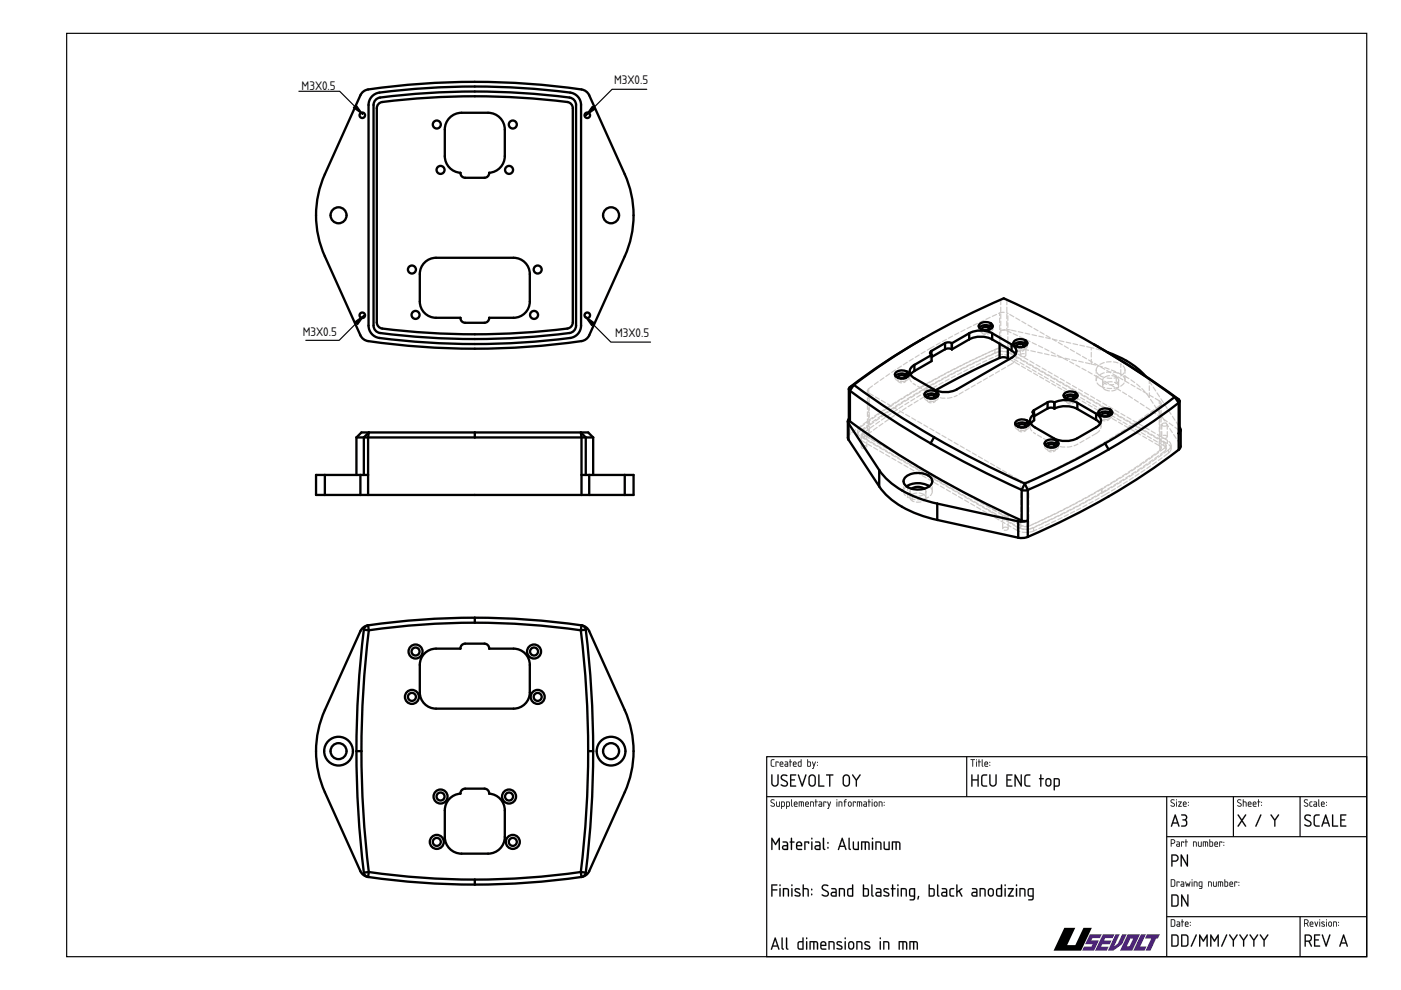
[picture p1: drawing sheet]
<svg xmlns="http://www.w3.org/2000/svg" width="297mm" height="210mm" viewBox="0 0 297 210" stroke-linecap="round" stroke-linejoin="round" font-family="sans-serif">
<defs><g id="words">
<g font-size="2.5">
<text x="130.2" y="17.9">M3X0.5</text>
<text x="64" y="19">M3X0.5</text>
<text x="64.2" y="71.3">M3X0.5</text>
<text x="130.4" y="71.5">M3X0.5</text>
</g>
</g></defs>
<path d="M14.1 7.1h275.7v195.7h-275.7zM162.6 160.4h127.2v42.4h-127.2zM162.6 168.9h127.2M205 160.4v8.5M247.4 168.9v33.9M247.4 177.4h42.4M261.5 168.9v8.5M275.6 168.9v8.5M247.4 194.4h42.4M275.6 194.4v8.4" fill="none" stroke="#000" stroke-width=".25"/>
<g fill="#000">
<path d="M225.7 196.7h2.3l-1.7 3.7h1.7l1.7-3.7h1.8l-2.3 4.9h-5.8z"/>
<path d="M163.5 169.6l.5-.1 .2 .1v.1a.34 .34 0 0 0-.4-.1 .34 .34 0 0 0-.2 .4l.7 .5-.1 .4a.42 .42 0 0 1-.5 .2 .42 .42 0 0 1-.3-.4l.6 .2 .1-.3-.7-.6zM163.5 169.6v.5l.7 .5-.2 .3-.6-.2v.2a.45 .45 0 0 0 .7 .1 .45 .45 0 0 0 0-.7l-.5-.3-.1-.2 .7-.2-.5-.1zM164.6 170h.1v.8l.5 .1v-.9h.1v1l-.7-.1zM164.6 170v.9l.7 .1v-1h-.1v.9h-.4l-.1-.1zM165.8 170.1v.8h.4v-.8zM165.8 170.1l.4 .1v.7h-.4zM165.6 170h.6l.2 .3-.1 .6-.5 .1-.1 .5zM165.6 170v1.5l.2-.5h.3a.64 .64 0 0 0 .1-1zM166.8 170.1v.8h.4l.1-.8zM166.8 170.1l.5 .1-.1 .7h-.4zM166.7 170h.6l.2 .3-.1 .6-.6 .1v.5zM166.7 170v1.5l.1-.5h.4a.64 .64 0 0 0 .1-1zM167.8 169.5l.1 .1 .1 1.4-.2-.2zM167.8 169.5v1.3l.2 .2zM168.5 170.2v.2h.4l-.1-.3zM168.5 170.2a.25 .25 0 0 1 .3-.1 .25 .25 0 0 1 .1 .3h-.4zM168.4 170a.4 .4 0 0 1 .6 0 .4 .4 0 0 1 0 .6h-.5v.2l.6 .2h-.5a.63 .63 0 0 1-.2-1zM168.4 170l-.1 .3 .1 .6 .7 .1-.6-.2-.1-.1v-.2h.7l-.1-.4-.3-.2zM169.4 169.9l1 .1v1l-.1-.1-.1-.8h-.2l-.1 .9-.1-.9h-.3v.9h-.1zM169.4 170v1l.1-.9h.3l.1 .9 .1-.9h.3l.1 .9-.1-1zM170.9 170.2v.2h.4l-.1-.3zM170.9 170.2a.25 .25 0 0 1 .3-.1 .25 .25 0 0 1 .1 .3h-.4zM170.8 170a.4 .4 0 0 1 .6 0 .4 .4 0 0 1 0 .6h-.5v.2l.6 .2h-.5a.63 .63 0 0 1-.2-1zM170.9 170l-.2 .3 .1 .6 .7 .1-.6-.2v-.1v-.2h.6l-.1-.4-.3-.2zM171.8 169.9l.7 .1v1l-.1-.1-.1-.8h-.4v.8l-.1 .1zM171.8 170v1l.1-.9h.5l.1 .9v-1zM172.9 169.5l.2 .1-.1 .3 .4 .1-.4 .1v.9l-.1-.9-.2-.1 .2-.1zM172.9 169.5v.5h-.1l.1 .1 .1 .9v-.9l.4-.1h-.4zM173.7 170.6l.1 .3h.3v-.3zM173.7 170.6l.5-.1v.4l-.5-.1zM173.6 170h.5l.2 .2v.8h-.5a.32 .32 0 0 1-.3-.3 .32 .32 0 0 1 .3-.3h.3v-.2l-.5-.1zM173.6 170l.5 .2 .1 .2h-.4a.3 .3 0 0 0-.3 .3 .3 .3 0 0 0 .3 .3h.5v-.8l-.2-.2zM174.6 170h.6l-.1 .3-.1-.2h-.3l-.1 .9zM174.6 170v1l.1-.9h.4v.1l.1-.2zM175.4 170h.2l.2 .7 .2-.7h.2l-.6 1.5-.2-.1h.2l.1-.4zM175.4 170l.3 1-.1 .4h-.2l.2 .1 .6-1.5h-.2l-.2 .8zM177.4 170h.1l-.1 1zM177.4 170v1l.1-1zM177.3 169.6a.15 .15 0 0 1 .3 0 .15 .15 0 0 1-.3 0zM177.4 169.5l.1 .2zM177.8 169.9l.7 .1 .1 1-.2-.1v-.8h-.4v.8l-.2 .1zM177.8 170v1l.1-.9h.5l.2 .9-.1-1zM179.1 169.6l.4-.1-.3 .4 .3 .1-.3 .1-.1 .9-.1-.9-.1-.1 .1-.1zM179.1 169.6l-.1 .3-.1 .1 .1 .1 .1 .9 .1-.9 .3-.1-.3-.1v-.2l.3-.2zM180 170.1v.7h.3l.1-.6zM180 170.1h.3l.1 .5a.25 .25 0 0 1-.2 .3 .25 .25 0 0 1-.3-.2zM179.9 170h.4l.2 .2v.6l-.2 .2h-.3l-.2-.2zM179.9 170l-.1 .6a.38 .38 0 0 0 .4 .4 .38 .38 0 0 0 .3-.3l-.1-.7zM180.8 170h.7l-.1 .3-.1-.2h-.3l-.1 .9zM180.9 170v1l.1-.9h.3l.1 .1v-.2zM181.7 169.9l1 .1 .1 1-.2-.1v-.8h-.3l-.1 .9v-.9h-.4v.9h-.1zM181.7 170v1l.1-.9h.4v.9l.1-.9h.3l.2 .9-.1-1zM183.2 170.6l.1 .3h.3v-.3zM183.2 170.6l.5-.1v.4l-.5-.1zM183.1 170h.5l.2 .2v.8h-.5a.32 .32 0 0 1-.3-.3 .32 .32 0 0 1 .3-.3h.3v-.2l-.5-.1zM183.1 170l.5 .2 .1 .2h-.4a.3 .3 0 0 0-.3 .3 .3 .3 0 0 0 .3 .3h.5v-.8l-.2-.2zM184.2 169.5l.1 .1v.3l.3 .1-.3 .1-.1 .9v-.9l-.2-.1 .2-.1zM184.2 169.5v.5h-.2l.2 .1v.9l.1-.9 .3-.1h-.3zM184.8 170h.2l-.1 1zM184.9 170v1l.1-1zM184.8 169.6a.11 .11 0 0 1 .2 0 .11 .11 0 0 1-.2 0zM184.9 169.5l.1 .2zM185.5 170.1v.7h.3l.1-.6zM185.5 170.1h.3l.1 .5a.25 .25 0 0 1-.2 .3 .25 .25 0 0 1-.3-.2zM185.4 170h.4l.2 .2v.6l-.2 .2h-.3l-.2-.2zM185.4 170l-.1 .6a.38 .38 0 0 0 .4 .4 .38 .38 0 0 0 .3-.3l-.1-.7zM186.3 169.9l.7 .1 .1 1-.2-.1v-.8h-.4v.8l-.2 .1zM186.3 170v1l.1-.9h.5l.2 .9-.1-1zM187.4 170.7h.1v.1h-.1zM187.4 170.7l.1 .1zM187.4 170h.1v.2h-.1zM187.4 170l.1 .2z"/>
<path d="M163.5 169.6l.5-.1 .2 .1v.1a.35 .35 0 0 0-.5-.1 .35 .35 0 0 0-.1 .4l.5 .3a.41 .41 0 0 1 0 .7 .41 .41 0 0 1-.7-.3 .4 .4 0 0 0 .4 .2 .4 .4 0 0 0 .4-.3l-.7-.5zM164.6 170h.1v.8l.1 .1h.4v-.9h.1v1l-.7-.1zM165.8 170.1v.8h.4v-.7zM165.6 170l.5-.1a.64 .64 0 0 1 0 1.1h-.3l-.1 .5h-.1zM166.8 170.1v.8h.4l.1-.7zM166.7 170l.5-.1a.64 .64 0 0 1 0 1.1h-.4v.5h-.1zM167.8 169.5l.1 .1 .1 1.4-.2-.2zM168.5 170.2v.2h.4l-.1-.3zM168.4 170a.39 .39 0 0 1 .6 0 .39 .39 0 0 1 0 .6h-.5v.2l.6 .2h-.5a.62 .62 0 0 1-.2-1zM169.4 170h.9l.1 1-.1-.1v-.8h-.3l-.1 .9-.1-.9h-.3v.9h-.1zM170.9 170.2v.2h.4l-.1-.3zM170.9 170a.39 .39 0 0 1 .5 0 .39 .39 0 0 1 0 .6h-.5v.2l.6 .2h-.5a.62 .62 0 0 1-.1-1zM171.8 170h.7v1l-.1-.1v-.8h-.5v.8l-.1 .1zM172.9 169.5l.1 .1v.3l.4 .1-.4 .1v.9l-.1-.9-.2-.1 .2-.1zM173.7 170.6l.1 .3h.3v-.3zM173.6 170h.5l.2 .2v.8h-.5a.31 .31 0 0 1-.3-.3 .31 .31 0 0 1 .3-.3h.3v-.2zM174.6 170h.6l-.1 .2-.1-.1h-.3l-.1 .9zM175.4 170l.4 .7 .2-.7h.2l-.6 1.5-.2-.1 .3-.4zM177.4 170h.1l-.1 1zM177.4 169.6a.1 .1 0 0 1 .2 0 .1 .1 0 0 1-.2 0zM177.8 170h.7l.1 1-.2-.1v-.8h-.4v.8l-.2 .1zM179.1 169.6l.4-.1-.3 .2v.2l.3 .1-.3 .1-.1 .9-.1-.9-.1-.1zM180 170.1l-.1 .6a.24 .24 0 0 0 .3 .2 .24 .24 0 0 0 .2-.3l-.1-.4zM179.7 170.4a.51 .51 0 0 1 1 0 .51 .51 0 0 1-1 0zM180.8 170h.7l-.1 .2-.1-.1h-.3l-.1 .9zM181.7 170h1l.1 1-.2-.1v-.8h-.3l-.1 .9v-.9h-.4v.9h-.1zM183.2 170.6l.1 .3h.3v-.3zM183.1 170h.5l.2 .2v.8h-.5a.31 .31 0 0 1-.3-.3 .31 .31 0 0 1 .3-.3h.3v-.2zM184.2 169.5l.1 .1v.3l.3 .1-.3 .1-.1 .9v-.9l-.2-.1 .2-.1zM184.8 170h.2l-.1 1zM184.8 169.6a.1 .1 0 0 1 .2 0 .1 .1 0 0 1-.2 0zM185.5 170.1l-.1 .6a.24 .24 0 0 0 .3 .2 .24 .24 0 0 0 .2-.3l-.1-.4zM185.2 170.4a.51 .51 0 0 1 1 0 .51 .51 0 0 1-1 0zM186.3 170h.7l.1 1-.2-.1v-.8h-.4v.8l-.2 .1zM187.4 170.7l.1 .1zM187.4 170l.1 .2z"/>
<path d="M163.5 164.2l.3 .1v1.9l.2 .2 .3 .1a.52 .52 0 0 0 .5-.5v-1.7l.2-.1 .1 .1v1.7l-.2 .6a.78 .78 0 0 1-.9 .2 .78 .78 0 0 1-.5-.8zM163.6 164.2l-.1 1.8 .3 .6a.79 .79 0 0 0 .8 .1 .79 .79 0 0 0 .5-.7l-.1-1.8-.2 1.9-.1 .3a.53 .53 0 0 1-.6 .1 .53 .53 0 0 1-.3-.5v-1.7zM165.7 164.4a1 1 0 0 1 1.3 0l-.2 .2a.59 .59 0 0 0-.6-.1 .59 .59 0 0 0-.4 .5l.9 .5a.66 .66 0 0 1 .2 1.1 .9 .9 0 0 1-1.4-.3l1 .2 .3-.4-.1-.2-1.2-.8zM165.7 164.4l-.1 .7 1 .7a.43 .43 0 0 1 .2 .6 .43 .43 0 0 1-.6 .1l-.6-.2v.2a.78 .78 0 0 0 1 .3 .78 .78 0 0 0 .4-.9l-.3-.4-.8-.4-.1-.2 .2-.4h.8l.1-.1-.7-.2zM167.5 164.2h1.3l-.1 .3-.9-.1v.8h.6l.2 .2-.2 .1h-.6v1h.9l.1 .3h-1.3zM167.6 164.2l-.1 2.5h1.3l-.1-.1h-1v-1.1l.8-.1-.8-.1v-.9h1l.1-.2zM169.2 164.2l.2 .1 .7 2 .6-2 .3-.1-.8 2.6-.3-.1zM169.2 164.2l.7 2.5 .2 .1 .8-2.6-.2 .1-.6 2-.7-2zM171.8 164.6l-.1 .4v1.2l.3 .3h.4l.3-.3v-1.4l-.3-.3zM171.8 164.6l.4-.2 .5 .3v1.3a.55 .55 0 0 1-.5 .6 .55 .55 0 0 1-.6-.5v-1.1zM171.6 164.4l.6-.2 .5 .2 .3 .4v1.2a.8 .8 0 0 1-.8 .8 .8 .8 0 0 1-.8-.7v-1.4zM171.6 164.4l-.2 .5v1.2l.2 .5a.84 .84 0 0 0 1.1 0l.2-.4 .1-1.2a.78 .78 0 0 0-.5-.7 .78 .78 0 0 0-.9 .1zM173.5 164.2l.3 .1-.1 2.2h.9l.2 .3h-1.3zM173.5 164.2v2.5l1.2 .1-.1-.2h-.9v-2.3zM175.2 164.2h1.4l.1 .1-.1 .2-.6-.1 .1 2.3-.2 .1-.1-.1v-2.3h-.6zM175.2 164.2v.2h.6l.1 2.4 .1-2.4 .7-.1zM179.1 164.6l-.2 .4 .1 1.2 .3 .3h.3l.3-.3v-1.4l-.3-.3zM179.1 164.6l.3-.2 .5 .3 .1 1.3a.55 .55 0 0 1-.5 .6 .55 .55 0 0 1-.6-.5v-1.1zM178.9 164.4l.5-.2 .6 .2 .2 .4v1.2a.8 .8 0 0 1-.7 .8 .8 .8 0 0 1-.9-.7l.1-1.4zM178.9 164.4l-.2 .5v1.2l.2 .5a.84 .84 0 0 0 1.1 0l.2-.4v-1.2a.78 .78 0 0 0-.5-.7 .78 .78 0 0 0-.8 .1zM180.7 164.2l.2 .1 .7 .9 .6-1 .3 .1-.8 1.2v1.2l-.1 .1-.2-.2v-1.1l-.7-1.1zM180.7 164.2l.8 1.3 .1 1.3 .1-1.3 .7-1.3-.2 .1-.6 1-.7-1z"/>
<path d="M163.6 164.2l.2 .1v1.7a.53 .53 0 0 0 .5 .5 .53 .53 0 0 0 .5-.5v-1.7l.2-.1 .1 .1v1.7a.78 .78 0 0 1-.8 .8 .78 .78 0 0 1-.8-.8zM165.7 164.4a1 1 0 0 1 1.2 0l-.1 .2a.6 .6 0 0 0-.6-.2 .6 .6 0 0 0-.4 .6l.9 .5a.74 .74 0 0 1 0 1.3 .74 .74 0 0 1-1.2-.5h.1a.62 .62 0 0 0 .7 .3 .62 .62 0 0 0 .5-.6l-1.1-.7-.2-.5zM167.5 164.2h1.3l-.1 .2h-.9v.8l.7 .2-.7 .1v1h.9l.1 .3h-1.3zM169.2 164.2l.2 .1 .7 2 .6-2 .2-.1-.7 2.6-.3-.1zM171.8 164.6l-.1 .4v1.1a.53 .53 0 0 0 .5 .4 .53 .53 0 0 0 .5-.5l-.1-1.3-.4-.3zM171.6 164.4a.78 .78 0 0 1 .9-.2 .78 .78 0 0 1 .5 .8v1a.78 .78 0 0 1-.8 .8 .78 .78 0 0 1-.8-.7v-1.4zM173.5 164.2l.2 .1v2.2h.9l.2 .3h-1.3zM175.2 164.2h1.4l.1 .1-.7 .1v2.3l-.1 .1-.1-.1v-2.3h-.6zM179.1 164.6l-.2 .4v1.1a.53 .53 0 0 0 .6 .4 .53 .53 0 0 0 .5-.5l-.1-1.3-.5-.3zM178.9 164.4a.78 .78 0 0 1 .8-.2 .78 .78 0 0 1 .5 .8v1a.78 .78 0 0 1-.7 .8 .78 .78 0 0 1-.8-.7v-1.4zM180.7 164.2l.2 .1 .7 .9 .6-.9 .2-.1 .1 .2a2.32 2.32 0 0 0-.8 2.4h-.2a2.39 2.39 0 0 0-.9-2.5z"/>
<path d="M163.5 161.1l.7-.1-.6 .3v.9l.1 .2h.4l.1 .1h-.6l-.2-.2zM164.5 161.5h.6l-.1 .3-.1-.2h-.3l-.1 1zM165.5 161.7v.2h.4l-.1-.3zM165.4 161.6a.39 .39 0 0 1 .6 0 .39 .39 0 0 1 0 .5h-.5v.3l.6 .1-.5 .1a.62 .62 0 0 1-.2-1zM166.5 162.1l.1 .3h.3v-.3zM166.4 161.5h.5l.2 .3v.7l-.5 .1a.31 .31 0 0 1-.3-.4 .31 .31 0 0 1 .3-.3h.3v-.2zM167.5 161l.1 .1v.4h.3l-.3 .1-.1 1v-1l-.2-.1h.2zM168.3 161.7v.2h.4l-.1-.3zM168.2 161.6a.39 .39 0 0 1 .6 0 .39 .39 0 0 1 0 .5h-.5v.3l.6 .1-.5 .1a.62 .62 0 0 1-.2-1zM169.3 161.7l.1 .7h.4v-.8zM169.2 161.6l.6-.1v-.4l.1-.1v1.5h-.5l-.2-.1zM171.3 161.6v.8h.5v-.7zM171.2 161l.1 .1v.4h.5l.1 .2v.6l-.1 .2h-.6zM172.2 161.5l.4 .7 .2-.7h.2l-.6 1.5h-.2l.3-.5zM173.2 162.2l.2 .2zM173.2 161.6l.2 .1z"/>
<path d="M163.5 161.1l.7-.1v.1l-.6 .2v.9v.1l.6 .1v.1h-.6l-.2-.2zM163.5 161.1l-.1 1.2 .2 .2h.6l-.5-.1-.1-.2v-.9l.6-.3zM164.5 161.5h.6l-.1 .3-.1-.2h-.3l-.1 1zM164.5 161.5v1l.1-.9h.3l.1 .2 .1-.3zM165.5 161.7v.2h.4l-.1-.3zM165.5 161.7a.25 .25 0 0 1 .3-.1 .25 .25 0 0 1 .1 .3h-.5zM165.4 161.5v.1a.39 .39 0 0 1 .6 0 .39 .39 0 0 1 0 .5h-.5v.3l.6 .1-.5 .1a.63 .63 0 0 1-.2-1.1zM165.4 161.6l-.1 .2 .1 .7h.7l-.6-.1-.1-.2v-.1h.7l-.1-.5-.3-.1zM166.5 162.1l.1 .3h.3v-.3zM166.5 162.1h.5v.3h-.5zM166.4 161.5h.5l.2 .3v.7l-.5 .1a.32 .32 0 0 1-.3-.4 .32 .32 0 0 1 .3-.3h.3v-.2l-.5-.1zM166.4 161.5l.5 .2 .1 .2h-.4a.3 .3 0 0 0-.3 .3 .3 .3 0 0 0 .3 .3h.5v-.7l-.2-.3zM167.5 161l.1 .1v.4h.3l-.3 .1-.1 1v-1l-.2-.1h.2zM167.5 161v.5h-.2l.2 .1v.9l.1-.9 .3-.1h-.3zM168.3 161.7v.2h.4l-.1-.3zM168.3 161.7a.25 .25 0 0 1 .3-.1 .25 .25 0 0 1 .1 .3h-.4zM168.2 161.5v.1a.39 .39 0 0 1 .6 0 .39 .39 0 0 1 0 .5h-.5v.3l.6 .1-.5 .1a.63 .63 0 0 1-.2-1.1zM168.3 161.6l-.2 .2 .1 .7h.7l-.6-.1v-.2v-.1h.6l-.1-.5-.3-.1zM169.4 161.7v.6l.4 .1v-.8zM169.3 161.7l.5-.1v.8h-.5zM169.2 161.6l.6-.1v-.4l.1-.1v1.5h-.5l-.2-.1zM169.2 161.6v.8l.2 .1h.5v-1.5l-.1 .5zM171.3 161.6v.8h.4l.1-.7zM171.3 161.6l.5 .1v.7h-.5zM171.2 161l.1 .1v.4h.5l.1 .2v.7l-.1 .1h-.6zM171.2 161v1.5h.6l.1-.2v-.6l-.1-.2h-.5zM172.2 161.5h.1l.3 .7 .2-.7h.2l-.6 1.5h-.2l.2-.1 .1-.4zM172.2 161.5l.3 1-.1 .4-.2 .1h.2l.5-1.5h-.1l-.2 .8zM173.2 162.2h.2v.2h-.2zM173.2 162.2l.1 .1zM173.2 161.6h.2v.1h-.2zM173.2 161.6l.2 .1z"/>
<path d="M163.5 177.6l.3 .1 .6 1.1 .7-1.1 .2-.1v2.6l-.2-.1v-1.9l-.7 1-.6-1v1.9l-.3 .1zM163.6 177.7v2.5l.2-.1v-2l.6 1.1 .7-1.1v2l.2 .1v-2.5h-.2l-.7 1.1-.6-1.1zM166.1 179.5v.3l.1 .1 .6 .1v-.6zM166.1 179.5l.8-.1v.6l-.8-.1zM165.9 178.4h.9l.3 .5v1.3h-.8a.54 .54 0 0 1-.5-.5 .54 .54 0 0 1 .5-.5h.5v-.4l-.9-.2zM166 178.4v.2l.8 .2 .1 .4h-.6a.51 .51 0 0 0-.5 .5 .51 .51 0 0 0 .5 .5h.7l.1-1.3-.3-.4zM167.7 177.6l.2 .2v.6h.4l.2 .1-.6 .2v1.4l-.1 .1-.1-.1v-1.4l-.3-.2 .3-.1zM167.7 177.7v.7l-.3 .1 .3 .1 .1 1.6 .1-1.6 .5-.1-.5-.1v-.6zM169.1 178.8l-.1 .4h.8l-.2-.5zM169.1 178.8a.42 .42 0 0 1 .5-.1 .42 .42 0 0 1 .2 .5h-.8zM169 178.5a.66 .66 0 0 1 .9 .1 .66 .66 0 0 1 .1 .8h-1l.2 .5 .7 .1 .2 .1-.2 .1h-.6a1.09 1.09 0 0 1-.3-1.7zM169 178.6a1.68 1.68 0 0 0-.1 1.5l.4 .1 .8-.1-1-.1-.1-.3v-.3h1l-.1-.8-.5-.2zM170.5 178.4h.9l.2 .1-.2 .4-.1-.3h-.5v1.5l-.2 .1-.1-.1zM170.6 178.4v1.8l.2-.1v-1.5h.5l.1 .3 .1-.4zM172 178.4l.3 .1v1.6l-.2 .1-.1-.1zM172 178.4l.1 1.8 .1-1.7zM172 177.8a.18 .18 0 0 1 .3 0 .18 .18 0 0 1-.3 0zM172 177.7v.2h.2v-.2zM173 179.5v.3l.1 .1 .6 .1v-.6zM173 179.5l.7-.1v.6l-.7-.1zM172.8 178.4h.9l.3 .5v1.3h-.8a.54 .54 0 0 1-.5-.5 .54 .54 0 0 1 .5-.5h.5v-.4l-.9-.2zM172.9 178.4v.2l.8 .2v.4h-.5a.51 .51 0 0 0-.5 .5 .51 .51 0 0 0 .5 .5h.7l.1-1.3-.3-.4zM174.5 177.6l.2 .2v2l.3 .3-.2 .1-.2-.1-.2-.3zM174.5 177.7v2.1l.1 .3 .2 .1 .2-.1-.3-.3v-2zM175.4 179.6h.2l.1 .3h-.3zM175.5 179.6v.3h.1v-.3zM175.4 178.6h.3v.3h-.3zM175.5 178.6v.2h.1v-.2zM178.5 177.6l.2 .1 .8 2.3-.2 .2-.3-.6h-.9l-.2 .6-.3-.1zM178.5 177.7l-.8 2.4h.2l.2-.6h1l.2 .7 .1-.2-.7-2.3zM178.5 178.2l-.3 1.1h.8zM178.6 178.1l.4 1.2h-.9zM179.9 177.6l.3 .2v2l.2 .3-.1 .1-.3-.1-.1-.3zM179.9 177.7v2.1l.1 .3 .3 .1 .1-.1-.3-.3v-2zM180.8 178.4l.3 .2v1.2l.7 .2v-1.5l.3-.1v1.8h-.8l-.4-.1-.1-.4zM180.9 178.4a1.78 1.78 0 0 0 .2 1.8h1v-1.7l-.1-.1-.1 .1v1.5h-.6l-.2-.2-.1-1.2zM182.6 178.4h1.2l.4 .1a2.26 2.26 0 0 1 .1 1.7l-.2-.1v-1.3l-.5-.2v1.6l-.3-.1v-1.5h-.5v1.5l-.2 .1zM182.6 178.4v1.8l.2-.1v-1.5h.6v1.5l.1 .1 .1-1.6 .5 .1v1.4l.2 .1 .1-1.3-.2-.4zM184.9 178.4l.2 .1v1.6l-.1 .1-.2-.1zM184.9 178.4l.1 1.8 .1-1.7zM184.8 177.8a.2 .2 0 0 1 .4 0 .2 .2 0 0 1-.4 0zM184.9 177.7v.2h.2v-.2zM185.6 178.4h.8l.4 .1 .1 .4v1.3l-.3-.2v-1.3l-.8-.1 .1 1.5-.3 .1zM185.6 178.4v1.8l.2-.1v-1.5l.8 .1 .1 1.3 .2 .2a1.68 1.68 0 0 0-.3-1.8zM187.4 178.4l.2 .2v1.2l.8 .2v-1.5l.2-.1v1.8h-.8l-.3-.1-.2-.4zM187.4 178.4a1.78 1.78 0 0 0 .2 1.8h1v-1.7l-.1-.1-.1 .1v1.5h-.6l-.2-.2v-1.2zM189.1 178.4h1.3l.3 .1a2.26 2.26 0 0 1 .1 1.7l-.2-.1v-1.3l-.5-.2v1.6l-.3-.1 .1-1.5h-.6l.1 1.5-.3 .1zM189.1 178.4v1.8l.2-.1v-1.5h.6v1.5l.1 .1 .1-1.6 .5 .1 .1 1.4 .2 .1v-1.3l-.2-.4z"/>
<path d="M163.6 177.7h.2l.6 1.1 .7-1.1h.2v2.5l-.2-.1v-1.9l-.7 1-.6-1v1.9l-.2 .1zM166.1 179.5v.3l.1 .1 .6 .1v-.6zM166 178.4h.8l.3 .5v1.3h-.8a.52 .52 0 0 1-.5-.5 .52 .52 0 0 1 .5-.5h.5v-.4l-.8-.2zM167.7 177.7l.2 .1v.6l.6 .1-.6 .2v1.4l-.1 .1-.1-.1v-1.4l-.3-.2 .3-.1zM169.1 178.8l-.1 .4h.8l-.2-.5zM169 178.6a.65 .65 0 0 1 .9 0 .65 .65 0 0 1 .1 .8h-1l.1 .5 1 .2-.8 .1a1.07 1.07 0 0 1-.3-1.6zM170.6 178.4h.8l.2 .1-.2 .4-.1-.3h-.5v1.5l-.2 .1-.1-.1zM172 178.4l.2 .1v1.6l-.1 .1-.1-.1zM172 177.8a.17 .17 0 0 1 .3 0 .17 .17 0 0 1-.3 0zM173 179.5v.3l.1 .1 .6 .1v-.6zM172.8 178.4h.9l.3 .5-.1 1.3h-.7a.52 .52 0 0 1-.5-.5 .52 .52 0 0 1 .5-.5h.5v-.4l-.9-.2zM174.5 177.7l.2 .1v2l.3 .3-.2 .1-.2-.1-.1-.3zM175.4 179.6h.2v.3h-.2zM175.4 178.6h.2v.2h-.2zM178.5 177.6l.2 .1 .8 2.3-.2 .2-.3-.6h-.9l-.3 .6-.2-.1zM178.6 178.1l-.4 1.2h.8zM179.9 177.7l.3 .1v2l.2 .3-.1 .1-.3-.1-.1-.3zM180.8 178.4l.3 .2v1.2l.2 .2h.6v-1.5l.1-.1 .1 .1v1.7h-1a1.78 1.78 0 0 1-.3-1.8zM182.6 178.4h1.4a1.48 1.48 0 0 1 .3 1.8l-.2-.1v-1.3l-.3-.2h-.2v1.5l-.1 .1-.2-.1v-1.5h-.5v1.5l-.2 .1zM184.9 178.4l.2 .1v1.6l-.1 .1-.1-.1zM184.9 177.8a.17 .17 0 0 1 .3 0 .17 .17 0 0 1-.3 0zM185.6 178.4a.89 .89 0 0 1 1.3 .6l-.1 1.2-.2-.2v-1.2l-.2-.2h-.6v1.5l-.2 .1zM187.4 178.4l.2 .2v1.2l.2 .2h.6v-1.5l.1-.1 .1 .1v1.7h-1a1.78 1.78 0 0 1-.2-1.8zM189.1 178.4h1.5a1.48 1.48 0 0 1 .2 1.8l-.1-.1-.1-1.3-.2-.2h-.3v1.5l-.1 .1-.1-.1v-1.5h-.6v1.5l-.2 .1z"/>
<path d="M205.8 161l.9 .1h-.4l-.1 1.5v-1.5h-.4zM205.8 161l.4 .1v1.4l.1-1.4h.4zM207 161.5h.1l-.1 1.1zM207 161.5v1l.1-1zM206.9 161.1a.15 .15 0 0 1 .3 0 .15 .15 0 0 1-.3 0zM207 161l.1 .2zM207.5 161l.1 .1v.4h.4l-.4 .1v1l-.1-1-.2-.1h.2zM207.5 161v.5h-.2l.2 .1 .1 .9v-.9l.3-.1h-.3zM208.2 161l.1 .1 .1 1.5-.2-.3zM208.2 161v1.3l.2 .2zM208.9 161.7v.2h.4l-.1-.3zM208.9 161.7a.25 .25 0 0 1 .3-.1 .25 .25 0 0 1 .1 .3h-.4zM208.8 161.5v.1a.39 .39 0 0 1 .6 0 .39 .39 0 0 1 0 .5h-.5v.3l.6 .1-.5 .1a.63 .63 0 0 1-.2-1.1zM208.9 161.6l-.2 .2 .1 .7h.7l-.6-.1v-.2v-.1h.6l-.1-.5-.3-.1zM209.8 162.2h.1v.2h-.1zM209.8 162.2l.1 .1zM209.8 161.6h.1v.1h-.1zM209.8 161.6l.1 .1z"/>
<path d="M205.8 161l.9 .1h-.4l-.1 1.5v-1.5h-.4zM207 161.5h.1l-.1 1.1zM207 161.1a.1 .1 0 0 1 .2 0 .1 .1 0 0 1-.2 0zM207.5 161l.1 .1v.4h.4l-.4 .1v1l-.1-1-.2-.1h.2zM208.2 161l.1 .1 .1 1.5-.2-.3zM208.9 161.7v.2h.4l-.1-.3zM208.8 161.6a.39 .39 0 0 1 .6 0 .39 .39 0 0 1 0 .5h-.5v.3l.6 .1-.5 .1a.62 .62 0 0 1-.2-1zM209.8 162.2l.1 .2zM209.8 161.6l.1 .1z"/>
<path d="M206 164.2l.2 .1v.9h1.1v-.9l.2-.1v2.6l-.2-.1v-1.2h-1.1v1.2l-.2 .1zM208.2 164.4l.3-.2h.8v.2l-.8 .1-.2 .2v1.4l.2 .4h.7l.1 .3h-.9l-.3-.4-.1-1.6zM209.8 164.2l.2 .1v1.7a.53 .53 0 0 0 .5 .5 .53 .53 0 0 0 .6-.5v-1.7l.1-.1 .1 .1v1.7a.78 .78 0 0 1-.7 .8 .78 .78 0 0 1-.9-.8zM213.4 164.2h1.2l-.1 .2h-.9v.8l.8 .2-.8 .1v1h.9l.1 .3h-1.2zM215.1 164.2l.2 .1 1.1 1.9v-1.9l.2-.1v2.6l-.2-.1-1.1-1.9v1.8l-.2 .1zM217.4 164.4l.2-.2h.8v.2l-.7 .1-.3 .2v1.4l.2 .4h.7l.1 .3h-.8l-.4-.4v-1.6zM220.6 164.2l.2 .1v.7l.5 .1-.5 .1v1.5l-.1 .1-.2-.1v-1.5l-.2-.1 .2-.1zM222 165.3l-.1 .9a.4 .4 0 0 0 .4 .3 .4 .4 0 0 0 .4-.4l-.2-.8-.2-.1zM221.9 165.1a.65 .65 0 0 1 1 .5v.6a.65 .65 0 0 1-.6 .6 .65 .65 0 0 1-.7-.7l.1-.7zM223.7 165.2v1.3h.6l.2-.2-.1-.9-.1-.1zM223.4 165a.87 .87 0 0 1 1.3 .6v.2a.71 .71 0 0 1-.5 1h-.5l-.1 .7h-.2z"/>
<path d="M205.9 164.2l.3 .1v.9h1.1l-.1-.9 .3-.1v2.6l-.3-.1 .1-1.2h-1.1v1.2l-.3 .1zM206 164.2v2.6l.2-.1v-1.2h1.1v1.2l.2 .1v-2.6l-.2 .1v1h-1.1v-1zM208.2 164.3a1.03 1.03 0 0 1 1.1 0l-.1 .2h-.7l-.2 .3v1.5l.2 .2 .8 .1-.1 .2h-.8l-.3-.3-.1-1.7zM208.2 164.4l-.2 .4 .1 1.6 .4 .3 .8 .1-.1-.2-.7-.1-.2-.4v-1.4l.2-.2 .8-.1v-.2h-.8zM209.8 164.2l.2 .1v1.9l.2 .2 .3 .1a.52 .52 0 0 0 .5-.5v-1.7l.2-.1 .1 .1v1.7l-.2 .6a.78 .78 0 0 1-.9 .2 .78 .78 0 0 1-.5-.8zM209.8 164.2v1.8l.2 .6a.79 .79 0 0 0 .9 .1 .79 .79 0 0 0 .4-.7l-.1-1.8-.1 1.9-.2 .3a.53 .53 0 0 1-.6 .1 .53 .53 0 0 1-.3-.5v-1.7zM213.4 164.2h1.2l-.1 .3-.9-.1v.8h.7l.1 .2-.1 .1h-.7v1h.9l.1 .3h-1.2zM213.4 164.2v2.5h1.2l-.1-.1h-.9v-1.1l.8-.1-.8-.1v-.9h.9l.1-.2zM215.1 164.2l.3 .1 1 1.9v-1.9l.2-.1v2.6l-.2-.1-1-1.9v1.8l-.3 .2zM215.1 164.2v2.5l.2-.1v-1.9l1.1 2h.2v-2.5l-.2 .1v1.9l-1.1-1.9zM217.4 164.3a1.03 1.03 0 0 1 1.1 0l-.2 .2h-.6l-.3 .3 .1 1.5 .2 .2 .7 .1-.1 .2h-.7l-.4-.3v-1.7zM217.4 164.4l-.2 .4v1.6l.4 .3 .8 .1-.1-.2-.7-.1-.2-.4v-1.4l.3-.2 .7-.1v-.2h-.7zM220.6 164.2l.2 .1v.7h.4l.1 .1-.5 .1v1.5l-.1 .1-.2-.1v-1.5l-.2-.1 .2-.1zM220.6 164.2v.8l-.3 .1 .3 .1 .1 1.6 .1-1.6 .5-.1-.5-.1v-.7zM222 165.3l-.1 1 .3 .2h.3l.2-.4-.1-.6-.2-.2zM222 165.3l.3-.1 .3 .1 .1 .8a.42 .42 0 0 1-.4 .5 .42 .42 0 0 1-.4-.4zM221.9 165.1a.65 .65 0 0 1 .6-.1 .65 .65 0 0 1 .4 .6v.7l-.3 .4h-.7l-.3-.6a.98 .98 0 0 1 .3-1zM221.9 165.1l-.2 .3-.1 .7a.63 .63 0 0 0 .7 .7 .63 .63 0 0 0 .6-.6v-.8l-.2-.3-.4-.1zM223.7 165.2v1.3h.6l.1-.2v-1zM223.6 165.2h.7l.2 .2v.9l-.2 .2-.7 .1zM223.4 165h1l.3 .5-.1 1.1-.2 .2h-.7v.6l-.2 .2-.1-.2zM223.5 165l-.1 2.5 .2-.1v-.6h.6a1.11 1.11 0 0 0 .4-1.6l-.4-.2z"/>
<path d="M248.3 169.6l.5-.1 .2 .1v.1a.34 .34 0 0 0-.4-.1 .34 .34 0 0 0-.2 .4l.7 .5-.1 .4a.42 .42 0 0 1-.4 .2 .42 .42 0 0 1-.3-.4l.5 .2 .2-.3-.8-.6zM248.3 169.6v.5l.7 .5-.2 .3-.5-.2-.1 .2a.45 .45 0 0 0 .7 .1 .45 .45 0 0 0 0-.7l-.5-.3-.1-.2 .7-.2-.4-.1zM249.4 170h.1v1zM249.4 170l.1 1v-1zM249.4 169.6a.11 .11 0 0 1 .2 0 .11 .11 0 0 1-.2 0zM249.4 169.5l.1 .2zM249.8 169.9h.7l-.5 1h.5v.1h-.7l.5-.9h-.4zM249.8 170l.6 .1-.6 .9h.7v-.1h-.5l.5-.9zM251 170.2v.2h.4l-.1-.3zM251 170.2a.25 .25 0 0 1 .3-.1 .25 .25 0 0 1 .1 .3h-.5zM250.9 170a.4 .4 0 0 1 .6 0 .4 .4 0 0 1 0 .6h-.5v.2l.6 .2h-.5a.63 .63 0 0 1-.2-1zM250.9 170l-.1 .3 .1 .6 .7 .1-.6-.2-.1-.1v-.2h.7l-.1-.4-.3-.2zM251.9 170.7h.1v.1h-.1zM251.9 170.7l.1 .1zM251.9 170h.1v.2h-.1zM251.9 170l.1 .2z"/>
<path d="M248.3 169.6l.5-.1 .2 .1v.1a.35 .35 0 0 0-.4-.1 .35 .35 0 0 0-.2 .4l.5 .3a.41 .41 0 0 1 0 .7 .41 .41 0 0 1-.6-.3 .4 .4 0 0 0 .3 .2 .4 .4 0 0 0 .4-.3l-.7-.5zM249.4 170h.1v1zM249.4 169.6a.1 .1 0 0 1 .2 0 .1 .1 0 0 1-.2 0zM249.8 170h.7l-.5 .9h.5v.1h-.7l.5-.9h-.4zM251 170.2v.2h.4l-.1-.3zM250.9 170a.39 .39 0 0 1 .6 0 .39 .39 0 0 1 0 .6h-.5v.2l.6 .2h-.5a.62 .62 0 0 1-.2-1zM251.9 170.7l.1 .1zM251.9 170l.1 .2z"/>
<path d="M248.4 178.1v.6h.3a.32 .32 0 0 0 .3-.3 .32 .32 0 0 0-.3-.3zM248.3 178h.4a.47 .47 0 0 1 .5 .4 .47 .47 0 0 1-.5 .5h-.3v.5l-.2 .1zM249.6 179.1v.3h.4v-.4zM249.5 178.4h.5l.2 .3-.1 .8h-.4a.31 .31 0 0 1-.3-.3 .31 .31 0 0 1 .3-.3h.3v-.2zM250.4 178.4l.6 .1v.2l-.1-.1h-.3l-.1 .9zM251.4 178h.1v.4l.3 .1-.3 .1-.1 .9v-.9l-.2-.1 .2-.1zM253 178.4l.6 .1 .1 1-.1-.1-.1-.8h-.4v.8l-.1 .1zM254 178.4l.1 .1v.8l.2 .1h.3v-.9l.2-.1-.1 1.1-.6-.1zM255.1 178.4l.9 .1 .1 1-.1-.1-.1-.8h-.2l-.1 .9-.1-.9h-.3v.8l-.1 .1zM256.6 178.6v.8l.4-.1v-.6zM256.4 178h.2v.4l.4 .1 .2 .1v.6l-.2 .3-.6-.1zM257.7 178.7l-.1 .2h.5l-.1-.3zM257.6 178.5a.39 .39 0 0 1 .5 0 .39 .39 0 0 1 .1 .5h-.6l.1 .3 .5 .1-.4 .1a.62 .62 0 0 1-.2-1zM258.5 178.4l.6 .1v.2l-.1-.1h-.3l-.1 .9zM259.4 179.1l.1 .2zM259.4 178.5l.1 .2z"/>
<path d="M248.4 178.1v.6h.3a.31 .31 0 0 0 .3-.3 .31 .31 0 0 0-.3-.3zM248.4 178.1h.3a.33 .33 0 0 1 .3 .3 .33 .33 0 0 1-.3 .3h-.3zM248.2 178l.8 .1a.47 .47 0 0 1 .1 .5 .47 .47 0 0 1-.4 .3h-.3v.5l-.2 .1zM248.3 178v1.5l.1-.6 .5-.1 .3-.4-.3-.4zM249.6 179.1v.2l.4 .1v-.4zM249.6 179.1l.4-.1v.4l-.4-.1zM249.5 178.4h.5l.2 .3-.1 .8h-.4a.32 .32 0 0 1-.3-.3 .32 .32 0 0 1 .3-.3h.3v-.2l-.5-.1zM249.5 178.4l.5 .3v.2h-.3a.3 .3 0 0 0-.3 .3 .3 .3 0 0 0 .3 .3h.4v-.8l-.1-.2zM250.4 178.4l.7 .1-.1 .2-.1-.1h-.3l-.1 .9zM250.5 178.4v1.1l.1-.9h.3l.1 .1v-.2zM251.4 178h.1v.4l.3 .1-.3 .1-.1 .9v-.9l-.2-.1 .2-.1zM251.4 178v.4l-.2 .1 .2 .1v.9l.1-.9 .3-.1-.3-.1zM253 178.4l.7 .1v1l-.1-.1-.1-.8h-.4v.8l-.1 .1zM253 178.4v1.1l.1-.9h.4l.2 .9-.1-1zM254 178.4l.1 .1 .1 .8 .4 .1v-.9l.2-.1v1.1l-.7-.1zM254 178.5l.1 .9 .6 .1v-1h-.1v.9h-.3l-.2-.1zM255.1 178.4l.9 .1 .1 1-.1-.1-.1-.8h-.2l-.1 .9-.1-.9h-.3v.8l-.2 .1zM255.1 178.4v1.1l.1-.9h.3l.1 .9 .1-.9h.2l.2 .9-.1-1zM256.6 178.6v.8l.4-.1v-.6zM256.6 178.6l.4 .1v.6l-.4 .1zM256.4 178h.2v.4h.4l.2 .2v.7l-.2 .2-.6-.1zM256.4 178v1.4l.6 .1 .2-.3v-.6l-.2-.1-.4-.1zM257.7 178.7l-.1 .2h.5l-.1-.3zM257.7 178.7a.25 .25 0 0 1 .3-.1 .25 .25 0 0 1 .1 .3h-.5zM257.6 178.5a.39 .39 0 0 1 .5 0 .39 .39 0 0 1 .1 .6l-.6-.1 .1 .3 .6 .1-.5 .1a.63 .63 0 0 1-.2-1zM257.6 178.5l-.1 .3 .1 .6 .6 .1-.5-.2-.1-.1v-.2h.6l-.1-.5-.2-.1zM258.5 178.4l.7 .1-.1 .2-.1-.1h-.3l-.1 .9zM258.5 178.4l.1 1.1 .1-.9h.3l.1 .1v-.2zM259.4 179.1h.1v.2h-.1zM259.4 179.2l.1 .1zM259.4 178.5h.1v.2h-.1zM259.4 178.5l.1 .2z"/>
<path d="M249.1 172.7l.2 .1 .8 2.3-.1 .2-.4-.7h-.9l-.2 .7-.3-.1zM249.1 172.7l-.8 2.5h.2l.2-.6h1l.2 .7 .1-.2-.7-2.3zM249.1 173.2l-.3 1.2h.8zM249.2 173.1l.4 1.3h-.9zM250.5 172.7h.8l.2 .2a.62 .62 0 0 1 0 .9 .85 .85 0 0 1 .1 1.2 .85 .85 0 0 1-1.2 .1l1-.2a.6 .6 0 0 0 0-.7 .6 .6 0 0 0-.7-.3v-.2a.49 .49 0 0 0 .6-.1 .49 .49 0 0 0 .1-.5l-.9-.2zM250.5 172.7v.2l.9 .1 .1 .3-.1 .3-.7 .2 .7 .3a.64 .64 0 0 1 0 .8 .64 .64 0 0 1-.8 .1l-.2 .1a.82 .82 0 0 0 1.2-.1 .82 .82 0 0 0-.2-1.2 .72 .72 0 0 0 .1-.9 .72 .72 0 0 0-.9-.2z"/>
<path d="M249.1 172.7l.2 .1 .8 2.3-.2 .2-.3-.7h-.9l-.2 .7-.3-.1zM249.2 173.2l-.4 1.2h.8zM250.5 172.7a.76 .76 0 0 1 1 .1 .76 .76 0 0 1 0 1 .83 .83 0 0 1 .1 1.2 .83 .83 0 0 1-1.2 .1h.1a.76 .76 0 0 0 1-.7l-.1-.3-.7-.2v-.2a.47 .47 0 0 0 .7-.1 .47 .47 0 0 0-.2-.6l-.7-.1z"/>
<path d="M262.4 169.6l.5-.1 .3 .1-.1 .1a.34 .34 0 0 0-.4-.1 .34 .34 0 0 0-.2 .4l.7 .5-.1 .4a.42 .42 0 0 1-.4 .2 .42 .42 0 0 1-.3-.4l.5 .2 .2-.3-.8-.6zM262.4 169.6v.5l.7 .5-.2 .3-.5-.2v.2a.45 .45 0 0 0 .7 .1 .45 .45 0 0 0-.1-.7l-.5-.3v-.2l.6-.2-.4-.1zM263.5 169.5h.1l.1 .4 .4 .1 .2 .1v.9l-.2-.1v-.8h-.4v.8l-.2 .1zM263.5 169.5v1.5l.2-.1v-.8h.3l.1 .2 .2 .7v-.9l-.6-.1zM264.8 170.2l-.1 .2h.5l-.1-.3zM264.8 170.2a.25 .25 0 0 1 .3-.1 .25 .25 0 0 1 .1 .3h-.5zM264.7 170a.39 .39 0 0 1 .5 0 .39 .39 0 0 1 .1 .6h-.6l.1 .2 .5 .2h-.4a.63 .63 0 0 1-.2-1zM264.7 170l-.1 .3v.6l.7 .1-.6-.2v-.1v-.2h.6l-.1-.4-.2-.2zM265.8 170.2v.2h.4l-.1-.3zM265.8 170.2a.25 .25 0 0 1 .3-.1 .25 .25 0 0 1 .1 .3h-.4zM265.7 170a.4 .4 0 0 1 .6 0 .4 .4 0 0 1 0 .6h-.5v.2l.6 .2h-.5a.63 .63 0 0 1-.2-1zM265.7 170l-.1 .3 .1 .6 .7 .1-.6-.2-.1-.1v-.2h.7l-.1-.4-.3-.2zM266.8 169.5l.1 .1v.3l.3 .1-.3 .1-.1 .9-.1-.9-.1-.1 .1-.1zM266.8 169.5v.5h-.2l.2 .1v.9l.1-.9 .3-.1h-.3zM267.4 170.7h.2v.1h-.2zM267.4 170.7l.1 .1zM267.4 170h.2v.2h-.2zM267.4 170l.1 .2z"/>
<path d="M262.4 169.6l.5-.1 .3 .1-.1 .1a.35 .35 0 0 0-.4-.1 .35 .35 0 0 0-.2 .4l.5 .3a.41 .41 0 0 1 0 .7 .41 .41 0 0 1-.6-.3 .4 .4 0 0 0 .4 .2 .4 .4 0 0 0 .3-.3l-.7-.5zM263.5 169.5h.1l.1 .4 .4 .1 .2 .1v.9l-.2-.1v-.6l-.1-.2h-.3v.8l-.2 .1zM264.8 170.2l-.1 .2h.5l-.1-.3zM264.7 170a.39 .39 0 0 1 .5 0 .39 .39 0 0 1 .1 .6h-.6v.2l.6 .2h-.4a.62 .62 0 0 1-.2-1zM265.8 170.2v.2h.4l-.1-.3zM265.7 170a.39 .39 0 0 1 .6 0 .39 .39 0 0 1 0 .6h-.5v.2l.6 .2h-.5a.62 .62 0 0 1-.2-1zM266.8 169.5l.1 .1v.3l.3 .1-.3 .1-.1 .9-.1-.9-.1-.1 .1-.1zM267.4 170.7l.2 .1zM267.4 170l.2 .2z"/>
<path d="M262.4 172.7h.2l.7 1 .7-1h.2l-.7 1.3 .7 1.3-.3-.1-.6-1-.7 1-.2 .1v-.3l.7-1zM262.4 172.7l.8 1.3-.8 1.2h.2l.7-1 .7 1h.2l-.8-1.2 .8-1.3h-.2l-.7 1.1-.7-1zM267.2 172.7h.2v.2l-1 2.3-.2 .1zM267.2 172.7l-1 2.5h.2l1-2.3zM269.4 172.7h.2l.7 1 .6-1 .3 .1-.8 1.2v1.1l-.1 .2-.2-.2 .1-1.1-.8-1.1zM269.4 172.7l.8 1.3 .1 1.3 .1-1.3 .7-1.3h-.1l-.7 1-.7-.9z"/>
<path d="M262.4 172.7l.2 .1 .7 .9 .7-1h.2l-.7 1.3 .7 1.2h-.2l-.7-1-.7 1h-.2l.7-1.2zM267.2 172.7h.2v.2l-1 2.3h-.2zM269.4 172.7h.2l.7 1 .7-1h.2v.1a2.32 2.32 0 0 0-.8 2.4h-.2a2.39 2.39 0 0 0-.8-2.4z"/>
<path d="M276.6 169.6l.4-.1 .3 .1-.1 .1a.34 .34 0 0 0-.4-.1 .34 .34 0 0 0-.1 .4l.7 .5-.1 .4a.42 .42 0 0 1-.5 .2 .42 .42 0 0 1-.3-.4l.6 .2 .1-.3-.7-.6zM276.6 169.6v.5l.6 .5-.1 .3-.6-.2v.2a.45 .45 0 0 0 .7 .1 .45 .45 0 0 0-.1-.7l-.5-.3v-.2l.7-.2-.5-.1zM277.7 170l.5-.1-.4 .4v.5l.4 .1v.1h-.4l-.2-.1zM277.7 170v.1a.57 .57 0 0 0 .4 .9l.1-.1-.4-.1v-.5l.4-.3zM278.7 170.6v.3h.4v-.3zM278.6 170.6l.5-.1v.4l-.5-.1zM278.5 170h.6l.1 .2v.8h-.4a.32 .32 0 0 1-.4-.3 .32 .32 0 0 1 .4-.3h.3v-.2l-.6-.1zM278.6 170l.5 .2v.2h-.3a.3 .3 0 0 0-.3 .3 .3 .3 0 0 0 .3 .3h.4v-.8l-.2-.2zM279.5 169.5l.2 .1 .1 1.4-.3-.2zM279.6 169.5l-.1 1.3 .3 .2zM280.3 170.2l-.1 .2h.5l-.1-.3zM280.3 170.2a.25 .25 0 0 1 .3-.1 .25 .25 0 0 1 .1 .3h-.5zM280.2 170a.4 .4 0 0 1 .5 0 .4 .4 0 0 1 .1 .6h-.6l.1 .2 .6 .2h-.5a.63 .63 0 0 1-.2-1zM280.2 170l-.1 .3 .1 .6 .6 .1-.5-.2-.1-.1v-.2h.6v-.4l-.3-.2zM281.2 170.7h.1v.1h-.1zM281.2 170.7l.1 .1zM281.2 170h.1v.2h-.1zM281.2 170l.1 .2z"/>
<path d="M276.6 169.6l.4-.1 .3 .1-.1 .1a.35 .35 0 0 0-.4-.1 .35 .35 0 0 0-.2 .4l.5 .3a.41 .41 0 0 1 .1 .7 .41 .41 0 0 1-.7-.3 .4 .4 0 0 0 .4 .2 .4 .4 0 0 0 .3-.3l-.7-.5zM277.7 170h.5l-.4 .1v.6l.4 .3a.39 .39 0 0 1-.4 0 .39 .39 0 0 1-.2-.5zM278.6 170.6l.1 .3h.4v-.3zM278.6 170h.5l.1 .2v.8h-.4a.31 .31 0 0 1-.3-.3 .31 .31 0 0 1 .3-.3h.3v-.2zM279.5 169.5l.2 .1 .1 1.4-.3-.2zM280.3 170.2l-.1 .2h.5l-.1-.3zM280.2 170a.39 .39 0 0 1 .5 0 .39 .39 0 0 1 .1 .6h-.6l.1 .2 .6 .2h-.5a.62 .62 0 0 1-.2-1zM281.2 170.7l.1 .1zM281.2 170l.1 .2z"/>
<path d="M276.7 172.9a1 1 0 0 1 1.3 0l-.2 .2a.59 .59 0 0 0-.6-.2 .59 .59 0 0 0-.4 .6l.9 .5a.66 .66 0 0 1 .2 1.1 .9 .9 0 0 1-1.4-.3l1 .2 .3-.4-.1-.2-1.2-.8zM276.7 172.9l-.1 .7 1 .6a.43 .43 0 0 1 .2 .6 .43 .43 0 0 1-.6 .2l-.6-.2v.2a.78 .78 0 0 0 1 .3 .78 .78 0 0 0 .4-.9l-.3-.4-.8-.4-.1-.3 .2-.4 .8 .1 .1-.1-.7-.2zM278.7 172.8a1.03 1.03 0 0 1 1.1 0l-.1 .1-.7 .1-.2 .3v1.5l.2 .2h.8l-.1 .3h-.8l-.3-.4-.1-1.6zM278.7 172.9l-.2 .4 .1 1.6 .3 .3h.9l-.1-.2h-.7l-.3-.4 .1-1.4 .2-.3h.8v-.2h-.8zM281 172.7l.2 .1 .8 2.3-.1 .2-.3-.7h-1l-.2 .7-.3-.1zM281 172.7l-.8 2.5h.2l.2-.6h1l.3 .7 .1-.2-.8-2.3zM281.1 173.2l-.4 1.2h.8zM281.1 173.1l.4 1.3h-.8zM282.4 172.7l.3 .1v2.2h.9l.1 .3h-1.3zM282.5 172.7v2.5h1.2l-.1-.2h-1v-2.2zM284.2 172.7h1.2l-.1 .2h-.9v.8h.7l.1 .1-.1 .2h-.7v1h.9l.1 .2h-1.2zM284.2 172.7v2.5h1.2l-.1-.2h-.9v-1.1l.8-.1-.8-.1v-.8h.9l.1-.2z"/>
<path d="M276.7 172.9a1 1 0 0 1 1.2 0l-.1 .1a.6 .6 0 0 0-.6-.1 .6 .6 0 0 0-.4 .6l.9 .5a.74 .74 0 0 1 0 1.2 .74 .74 0 0 1-1.1-.4 .62 .62 0 0 0 .7 .3 .62 .62 0 0 0 .5-.6l-1.1-.7-.2-.5zM278.7 172.8l.3-.1h.8v.2l-.8 .1-.2 .2v1.4l.2 .4h.7l.1 .2h-.9l-.3-.3-.1-1.6zM281 172.7l.2 .1 .8 2.3-.1 .2-.3-.7h-1l-.2 .7-.2-.1zM281.1 173.2l-.4 1.2h.8zM282.4 172.7l.3 .1v2.2h.9l.1 .2h-1.3zM284.2 172.7h1.2l-.1 .2h-.9v.8l.8 .1-.8 .2v1h.9l.1 .2h-1.2z"/>
<path d="M163.6 187.5h1.1l.1 .1-.1 .2h-.9v.8h.9l.1 .1-.1 .1h-.9v1.2l-.2 .1-.1-.1zM165.3 188.3l.2 .1v1.6l-.1 .1-.1-.1zM165.2 187.7a.2 .2 0 0 1 .4 0 .2 .2 0 0 1-.4 0zM166 188.3a.89 .89 0 0 1 1.3 .6l-.1 1.2-.2-.2v-1.2l-.2-.2h-.6v1.5l-.2 .1zM167.8 188.3l.2 .1v1.6l-.1 .1-.1-.1zM167.8 187.7a.17 .17 0 0 1 .3 0 .17 .17 0 0 1-.3 0zM168.6 188.4a.62 .62 0 0 1 1 .2l-.7-.1-.2 .3 .8 .4a.53 .53 0 0 1 .1 .8 .53 .53 0 0 1-.8 .1l-.3-.2 .1-.2a.46 .46 0 0 0 .5 .2 .46 .46 0 0 0 .4-.4l-.9-.4-.1-.4zM170.2 187.5h.2v.8h.8l.2 .3 .1 1.5-.3-.1v-1.3l-.3-.2h-.5v1.5l-.2 .1zM172 189.5h.2v.3h-.2zM172 188.5h.2v.2h-.2zM174.4 187.7a1 1 0 0 1 1.2 .1l-.1 .1a.6 .6 0 0 0-.6-.1 .6 .6 0 0 0-.4 .5l.8 .6a.74 .74 0 0 1 .1 1.2 .74 .74 0 0 1-1.2-.5h.1a.62 .62 0 0 0 .7 .3 .62 .62 0 0 0 .5-.6l-1.1-.7-.2-.4zM176.4 189.4v.3l.1 .1 .6 .1v-.6zM176.3 188.3h.8l.3 .5v1.3h-.8a.52 .52 0 0 1-.5-.5 .52 .52 0 0 1 .5-.5h.5v-.4l-.8-.2zM177.9 188.3a.89 .89 0 0 1 1.3 .6l-.2 1.2-.1-.2v-1.2l-.2-.2h-.6v1.5l-.2 .1zM180 188.6l-.2 .3 .1 .8 .7 .2v-1.4zM179.7 188.5l.3-.2h.6v-.7l.3-.1v2.6h-1l-.3-.3zM183.2 188.5v1.4h.5a.92 .92 0 0 0 .2-1.3zM183 187.5l.2 .1v.7h.7l.3 .3v1l-.3 .5-1-.1zM184.8 187.5l.2 .2v2l.2 .3-.1 .1-.3-.1-.1-.3zM185.9 189.4v.3l.1 .1 .6 .1v-.6zM185.8 188.3h.8l.3 .5-.1 1.3h-.7a.52 .52 0 0 1-.5-.5 .52 .52 0 0 1 .5-.5h.5v-.4l-.8-.2zM187.4 188.4a.62 .62 0 0 1 1 .2l-.6-.1-.3 .3 .8 .4a.53 .53 0 0 1 .1 .8 .53 .53 0 0 1-.7 .1l-.4-.2 .2-.2a.46 .46 0 0 0 .4 .2 .46 .46 0 0 0 .4-.4l-.9-.4-.1-.4zM189.2 187.5l.2 .2v.6l.5 .1-.5 .1v1.5l-.2 .1-.1-.1v-1.5l-.2-.1 .2-.1zM190.3 188.3l.2 .1v1.6l-.1 .1-.2-.1zM190.2 187.7a.2 .2 0 0 1 .4 0 .2 .2 0 0 1-.4 0zM191 188.3a.89 .89 0 0 1 1.3 .6l-.1 1.2-.2-.2v-1.2l-.2-.2h-.6v1.5l-.2 .1zM193.1 188.6l-.1 1.1 .1 .2h.7v-1.4zM192.9 188.4l1-.1a4 4 0 0 1 .1 2.3 .87 .87 0 0 1-1.1 .2l.7-.2 .2-.5a.73 .73 0 0 1-.9-.1 .73 .73 0 0 1-.2-.8zM194.7 190l.2 .1-.3 .6-.1-.1zM197.1 188.5v1.4h.5a.92 .92 0 0 0 .3-1.3zM196.9 187.5l.2 .1v.7h.7l.4 .3v1l-.3 .5-1-.1zM198.7 187.5l.2 .2v2l.3 .3-.2 .1-.2-.1-.1-.3zM199.9 189.4l-.1 .3 .2 .1 .6 .1v-.6zM199.7 188.3h.8l.3 .5v1.3h-.8a.52 .52 0 0 1-.5-.5 .52 .52 0 0 1 .5-.5h.6v-.4l-.9-.2zM201.4 188.4l.8-.1 .1 .2a.52 .52 0 0 0-.6 .1 .52 .52 0 0 0-.2 .5l.1 .6 .7 .3a.65 .65 0 0 1-.8 0 .65 .65 0 0 1-.2-.7zM202.8 187.5l.2 .2v1.3l1-.7v.2l-.5 .4 .5 1.2h-.2l-.5-1-.3 .2v.8h-.2zM206.3 189.4l-.1 .3 .2 .1 .6 .1v-.6zM206.1 188.3h.8l.3 .5v1.3h-.8a.52 .52 0 0 1-.5-.5 .52 .52 0 0 1 .5-.5h.6v-.4l-.9-.2zM207.7 188.3a.89 .89 0 0 1 1.3 .6l-.1 1.2-.2-.2v-1.2l-.2-.2h-.6v1.5l-.2 .1zM209.8 188.6l-.1 .9a.4 .4 0 0 0 .4 .4 .4 .4 0 0 0 .4-.5l-.1-.8-.3-.1zM209.7 188.4a.65 .65 0 0 1 1 .5v.6a.65 .65 0 0 1-.6 .6 .65 .65 0 0 1-.7-.6l.1-.8zM211.5 188.6l-.1 .3 .1 .8 .7 .2v-1.4zM211.3 188.5l.2-.2h.7v-.7l.2-.1v2.6h-.9l-.3-.3zM213 188.3l.2 .1v1.6l-.1 .1-.1-.1zM213 187.7a.17 .17 0 0 1 .3 0 .17 .17 0 0 1-.3 0zM213.7 188.3h1.2l-.9 1.6h.8l.1 .2h-1.2l.9-1.6h-.8zM215.4 188.3l.2 .1v1.6l-.1 .1-.1-.1zM215.4 187.7a.17 .17 0 0 1 .3 0 .17 .17 0 0 1-.3 0zM216.2 188.3a.89 .89 0 0 1 1.2 .6l-.1 1.2-.1-.2v-1.2l-.3-.2h-.5v1.5l-.2 .1zM218.2 188.6l-.1 1.1 .2 .2h.6v-1.4zM218 188.4l1-.1a4 4 0 0 1 .1 2.3 .87 .87 0 0 1-1.1 .2l.8-.2 .1-.5a.73 .73 0 0 1-.8-.1 .73 .73 0 0 1-.2-.8z"/>
<path d="M163.5 187.5h1.2l.1 .1-.1 .2h-.9v.8l.9-.1 .1 .2-.1 .1h-.9v1.2l-.2 .1-.1-.1zM163.6 187.5v2.6l.2-1.3 1-.1-1-.1v-.9l1-.1zM165.3 188.3l.2 .1v1.6l-.1 .1-.2-.1zM165.3 188.3l.1 1.8 .1-1.7zM165.2 187.7a.2 .2 0 0 1 .4 0 .2 .2 0 0 1-.4 0zM165.3 187.5v.3h.2v-.2zM166 188.3h.8l.4 .1 .1 .4v1.3l-.3-.2v-1.3l-.8-.1v1.5l-.2 .1zM166 188.3v1.8l.2-.1v-1.5l.8 .1 .1 1.3 .1 .2a1.68 1.68 0 0 0-.2-1.8zM167.8 188.3l.2 .1v1.6l-.1 .1-.1-.1zM167.8 188.3l.1 1.8 .1-1.7zM167.7 187.7a.2 .2 0 0 1 .4 0 .2 .2 0 0 1-.4 0zM167.8 187.5v.3h.2v-.2zM168.6 188.4a.62 .62 0 0 1 1 .2h-.7l-.2 .2 .8 .4a.49 .49 0 0 1 .2 .7 .49 .49 0 0 1-.6 .2l-.6-.2v-.1h.8l.2-.2-.9-.5-.2-.4zM168.6 188.4l-.1 .3 .1 .3 .9 .6a.9 .9 0 0 1-1 .2l.1 .2 .7 .1 .4-.3-.1-.5-.8-.4a.33 .33 0 0 1 .2-.4 .33 .33 0 0 1 .4 .1h.2l-.1-.2-.6-.1zM170.2 187.5h.2v.8h.8l.3 .3v1.5l-.3-.1v-1.3l-.7-.2v1.5l-.3 .1zM170.2 187.6v2.5l.2-.1v-1.5h.5l.3 .2 .1 1.3 .1 .1v-1.5l-.2-.3h-.8v-.6zM172 189.5h.2v.3h-.2zM172 189.5v.3h.2v-.3zM172 188.5h.2v.3h-.2zM172 188.5v.2h.2v-.2zM174.4 187.7a1 1 0 0 1 1.2 .1l-.1 .1a.59 .59 0 0 0-.6-.1 .59 .59 0 0 0-.4 .5l.9 .5a.66 .66 0 0 1 .1 1.2h.1a.9 .9 0 0 1-1.4-.4l1 .2 .3-.3-.1-.3-1.2-.8zM174.4 187.7l-.1 .7 .9 .7a.43 .43 0 0 1 .3 .6 .43 .43 0 0 1-.6 .2l-.6-.3v.3a.78 .78 0 0 0 1 .2 .78 .78 0 0 0 .4-.9l-.4-.3-.7-.5-.2-.2 .3-.4 .8 .1 .1-.2-.8-.2zM176.4 189.4v.3l.1 .1 .6 .1v-.6zM176.4 189.4l.8-.1v.6l-.8-.1zM176.3 188.3h.8l.3 .5v1.3h-.8a.54 .54 0 0 1-.5-.5 .54 .54 0 0 1 .5-.5h.5v-.4l-.8-.2zM176.3 188.3v.2l.8 .2 .1 .4h-.6a.51 .51 0 0 0-.5 .5 .51 .51 0 0 0 .5 .5h.8v-1.3l-.3-.5zM177.9 188.3h.7l.4 .1 .2 .4-.1 1.3-.2-.2-.1-1.3-.7-.1v1.5l-.2 .1zM177.9 188.3v1.8l.2-.1v-1.5l.7 .1 .1 1.3 .2 .2a1.68 1.68 0 0 0-.3-1.8zM180 188.6l-.1 1.1 .7 .2v-1.4zM180 188.6l.7-.1v1.4a.66 .66 0 0 1-.9-.3zM179.7 188.5l.3-.2h.6v-.7l.3-.1v2.6h-1l-.2-.2-.1-1.1zM179.7 188.5v1.3l.2 .3h.9l.1-2.5h-.2v.7h-.7zM183.2 188.5v1.4l.7-.1 .1-1.1-.2-.1zM183.2 188.5h.6a1.4 1.4 0 0 1 .1 1.3l-.7 .1zM183 187.5l.2 .1v.7h.7l.3 .3v1.2l-.3 .3h-.8l-.2-.1zM183 187.5v2.5l.9 .1 .3-.5v-1l-.2-.2-.8-.1v-.7zM184.7 187.5l.3 .2v2l.3 .3-.2 .1-.3-.1-.1-.3zM184.8 187.6l-.1 2.1 .1 .3 .3 .1 .1-.1-.2-.3v-2zM185.9 189.4v.3l.1 .1 .6 .1v-.6zM185.9 189.4l.7-.1v.6l-.7-.1zM185.7 188.3h.9l.3 .5v1.3h-.8a.54 .54 0 0 1-.5-.5 .54 .54 0 0 1 .5-.5h.5v-.4l-.9-.2zM185.8 188.3v.2l.8 .2v.4h-.5a.51 .51 0 0 0-.5 .5 .51 .51 0 0 0 .5 .5h.7l.1-1.3-.3-.5zM187.4 188.4a.62 .62 0 0 1 1 .2h-.6l-.2 .2 .7 .4a.49 .49 0 0 1 .3 .7 .49 .49 0 0 1-.7 .2l-.6-.2v-.1h.9l.1-.2-.9-.5-.1-.4zM187.4 188.4l-.1 .3 .1 .3 1 .6a.9 .9 0 0 1-1.1 .2l.1 .2 .7 .1 .4-.3-.1-.5-.7-.4a.33 .33 0 0 1 .1-.4 .33 .33 0 0 1 .4 .1h.2v-.2l-.7-.1zM189.1 187.5l.3 .2v.6h.4l.1 .1-.5 .1v1.5l-.2 .1-.1-.1v-1.5l-.3-.1 .3-.1zM189.2 187.6l-.1 .7-.2 .1 .2 .1 .1 1.6 .2-1.6 .5-.1-.5-.1v-.6zM190.3 188.3l.2 .1v1.6l-.1 .1-.2-.1zM190.3 188.3l.1 1.8 .1-1.7zM190.2 187.7a.2 .2 0 0 1 .4 0 .2 .2 0 0 1-.4 0zM190.3 187.5v.3h.2v-.2zM191 188.3h.8l.4 .1 .1 .4v1.3l-.3-.2-.1-1.3-.7-.1v1.5l-.2 .1zM191 188.3v1.8l.2-.1v-1.5l.8 .1v1.3l.2 .2a1.68 1.68 0 0 0-.2-1.8zM193.1 188.6l-.1 1.1 .1 .1 .7 .1v-1.4zM193 188.6l.8-.1v1.4l-.8-.1zM192.9 188.4l1-.1a3.7 3.7 0 0 1 .1 2.3l-.3 .3h-.8v-.2l.8-.2 .1-.4a.74 .74 0 0 1-.9-.1 .74 .74 0 0 1-.2-.8zM192.9 188.5l-.2 .3 .1 1 .2 .3h.8v.3l-.2 .2-.7 .2a.77 .77 0 0 0 1.1-.4v-2.1h-.8zM194.7 190l.2 .1-.3 .6-.1-.1zM194.7 190l-.2 .6 .1 .1 .3-.5zM197.1 188.5v1.4l.7-.1 .1-1.1-.1-.1zM197.1 188.5h.7a1.4 1.4 0 0 1 0 1.3l-.7 .1zM196.9 187.5l.3 .1-.1 .7h.8l.3 .3v1.2l-.3 .3h-.9l-.1-.1zM196.9 187.5v2.5l1 .1 .3-.5-.1-1-.2-.2-.8-.1v-.7zM198.7 187.5l.2 .2v2l.3 .3-.2 .1-.2-.1-.1-.3zM198.7 187.6v2.1l.1 .3 .2 .1 .2-.1-.3-.3v-2zM199.9 189.4l-.1 .3 .2 .1 .6 .1v-.6zM199.8 189.4l.8-.1v.6l-.7-.1zM199.7 188.3h.8l.4 .5-.1 1.3h-.8a.54 .54 0 0 1-.5-.5 .54 .54 0 0 1 .5-.5h.6l-.1-.4-.8-.2zM199.7 188.3v.2l.9 .2v.4h-.6a.51 .51 0 0 0-.5 .5 .51 .51 0 0 0 .5 .5h.8v-1.3l-.3-.5zM201.4 188.4l.3-.1h.6v.2l-.5 .1a.78 .78 0 0 0 0 1.2l.5 .1v.2h-.7l-.3-.3v-1zM201.4 188.5a1.37 1.37 0 0 0 .2 1.6l.7-.1-.6-.2a.89 .89 0 0 1 .1-1.3h.5v-.2zM202.8 187.5l.2 .2v1.3l.8-.7h.2v.2l-.5 .4 .5 1.2h-.2l-.5-1-.3 .2v.8h-.2zM202.8 187.6v2.5l.2-.1v-.7l.3-.3 .5 1.1h.2l-.5-1.2 .5-.4v-.2l-1 .7v-1.3zM206.3 189.4l-.1 .3 .2 .1 .6 .1v-.6zM206.2 189.4l.8-.1v.6l-.7-.1zM206.1 188.3h.8l.4 .5-.1 1.3h-.8a.54 .54 0 0 1-.5-.5 .54 .54 0 0 1 .5-.5h.6l-.1-.4-.8-.2zM206.1 188.3v.2l.9 .2v.4h-.6a.51 .51 0 0 0-.4 .5 .51 .51 0 0 0 .4 .5h.8v-1.3l-.3-.5zM207.7 188.3h.8l.4 .1 .1 .4v1.3l-.3-.2v-1.3l-.8-.1v1.5l-.2 .1zM207.7 188.3v1.8l.2-.1v-1.5l.8 .1v1.3l.2 .2a1.68 1.68 0 0 0-.2-1.8zM209.8 188.6l-.1 1 .3 .2h.3l.2-.4-.1-.6-.2-.2zM209.8 188.6l.3-.1 .3 .1 .1 .8a.42 .42 0 0 1-.4 .5 .42 .42 0 0 1-.4-.4zM209.7 188.4a.65 .65 0 0 1 .6-.1 .65 .65 0 0 1 .4 .6v.8l-.3 .4-.6-.1-.4-.5a.98 .98 0 0 1 .3-1.1zM209.7 188.4l-.2 .3-.1 .8a.63 .63 0 0 0 .7 .6 .63 .63 0 0 0 .6-.6v-.8l-.2-.2-.4-.2zM211.6 188.6l-.1 1.1 .7 .2v-1.4zM211.5 188.6l.7-.1v1.4a.66 .66 0 0 1-.8-.3zM211.3 188.5l.2-.2h.7v-.7l.2-.1v2.6h-.9l-.3-.2v-1.1zM211.3 188.5l-.1 1.3 .3 .3h.9v-2.5h-.2v.7h-.6zM213 188.3l.3 .1v1.6l-.2 .1-.1-.1zM213 188.3l.1 1.8 .1-1.7zM213 187.7a.18 .18 0 0 1 .3 0 .18 .18 0 0 1-.3 0zM213 187.5v.3h.2v-.2zM213.7 188.3h1.2l.1 .2-1 1.4 .8-.1 .1 .3h-1.2v-.2l.9-1.4-.8 .1zM213.7 188.3l.1 .2h.8l-.9 1.6h1.2l-.1-.2h-.8l.9-1.6zM215.4 188.3l.3 .1v1.6l-.2 .1-.1-.1zM215.4 188.3l.1 1.8 .1-1.7zM215.4 187.7a.18 .18 0 0 1 .3 0 .18 .18 0 0 1-.3 0zM215.4 187.5v.3h.2v-.2zM216.2 188.3h.7l.4 .1 .1 .4v1.3l-.2-.2-.1-1.3-.7-.1v1.5l-.3 .1zM216.2 188.3v1.8l.2-.1v-1.5l.7 .1 .1 1.3 .2 .2a1.68 1.68 0 0 0-.3-1.8zM218.2 188.6v1.1l.1 .1 .6 .1v-1.4zM218.2 188.6l.7-.1v1.4l-.7-.1zM218 188.4l1-.1a3.7 3.7 0 0 1 .1 2.3l-.2 .3h-.9v-.2l.9-.2v-.4a.74 .74 0 0 1-.8-.1 .74 .74 0 0 1-.2-.8zM218 188.5l-.1 .3v1l.3 .3h.7v.3l-.1 .2-.8 .2a.77 .77 0 0 0 1.1-.4v-2.1h-.7z"/>
<path d="M164.3 198.8l.2 .1 .8 2.3-.2 .2-.3-.7h-.9l-.2 .7-.3-.2zM164.3 198.8l-.8 2.4 .2 .1 .2-.6h.9l.3 .7 .1-.2-.7-2.3zM164.3 199.3l-.3 1.2h.7zM164.4 199.2l.4 1.3h-.9zM165.7 198.8l.3 .1v2l.2 .3-.1 .2-.3-.1-.1-.3zM165.7 198.8v2.2l.1 .2 .3 .2 .1-.2-.3-.3v-2zM166.7 198.8l.2 .1v2l.3 .3-.2 .2-.3-.1-.1-.3zM166.7 198.8v2.2v.2l.3 .2 .1-.2-.2-.3v-2zM169.5 199.8l-.1 1.2 .7 .1v-1.3zM169.5 199.8h.6v1.3a.66 .66 0 0 1-.8-.3zM169.2 199.7l.3-.2h.6v-.6l.3-.1v2.5h-1l-.3-.2v-1.1zM169.2 199.7l-.1 1.3 .3 .3h.9v-2.5l-.2 .1v.7h-.6zM170.9 199.6l.3 .1v1.5l-.2 .2-.1-.2zM170.9 199.6l.1 1.7 .1-1.6zM170.9 198.9a.18 .18 0 0 1 .3 0 .18 .18 0 0 1-.3 0zM170.9 198.8v.3h.2v-.3zM171.7 199.5h1.2l.4 .2a2.26 2.26 0 0 1 0 1.7l-.1-.2v-1.2l-.5-.2v1.5l-.3-.1v-1.4h-.5v1.4l-.2 .1zM171.7 199.6v1.7l.2-.1v-1.4h.5v1.4l.2 .1 .1-1.5 .4 .1 .1 1.3 .2 .1v-1.3l-.1-.3zM174.2 199.9v.4h.8l-.3-.5zM174.2 199.9a.42 .42 0 0 1 .6-.1 .42 .42 0 0 1 .2 .5h-.9zM174.1 199.7a.66 .66 0 0 1 .9 0 .66 .66 0 0 1 .1 .9h-.9l.1 .5h.8l.1 .1-.1 .2h-.7a1.09 1.09 0 0 1-.3-1.7zM174.1 199.7a1.68 1.68 0 0 0 0 1.5l.3 .2 .8-.2-.9-.1-.2-.3v-.2l1.1-.1-.2-.7-.4-.2zM175.7 199.6l.7-.1 .4 .2 .2 .3-.1 1.3-.2-.1-.1-1.3-.7-.1v1.4l-.2 .1zM175.7 199.6v1.7l.2-.1v-1.4l.7 .1 .1 1.3 .2 .1a1.68 1.68 0 0 0-.3-1.7zM177.5 199.7a.62 .62 0 0 1 1 .2l-.7-.1-.2 .2 .8 .5a.49 .49 0 0 1 .2 .6 .49 .49 0 0 1-.6 .3l-.6-.2v-.2l.8 .1 .2-.2-.9-.6-.2-.3zM177.5 199.7l-.1 .3 .1 .3 .9 .6a.9 .9 0 0 1-1 .1l.1 .2 .7 .1 .4-.3-.1-.4-.8-.4a.33 .33 0 0 1 .2-.4 .33 .33 0 0 1 .4 .1h.2l-.1-.2-.6-.1zM179.1 199.6l.2 .1v1.5l-.1 .2-.1-.2zM179.1 199.6l.1 1.7 .1-1.6zM179.1 198.9a.18 .18 0 0 1 .3 0 .18 .18 0 0 1-.3 0zM179.1 198.8v.3h.2v-.3zM180.2 199.9l-.1 1 .3 .2 .3-.1 .1-.3v-.7l-.2-.2zM180.2 199.9l.3-.1 .2 .1 .2 .8a.42 .42 0 0 1-.4 .4 .42 .42 0 0 1-.5-.4zM180 199.7h.1a.65 .65 0 0 1 .6-.1 .65 .65 0 0 1 .4 .5v.8l-.3 .4h-.7l-.3-.6a.98 .98 0 0 1 .2-1zM180.1 199.7l-.2 .3-.1 .7a.63 .63 0 0 0 .7 .6 .63 .63 0 0 0 .6-.6v-.7l-.2-.3-.5-.1zM181.6 199.6l.7-.1 .4 .2 .2 .3-.1 1.3-.2-.1-.1-1.3-.7-.1v1.4l-.2 .1zM181.6 199.6v1.7l.2-.1v-1.4l.7 .1 .1 1.3 .2 .1a1.68 1.68 0 0 0-.3-1.7zM183.4 199.7a.62 .62 0 0 1 1 .2l-.7-.1-.2 .2 .8 .5a.49 .49 0 0 1 .2 .6 .49 .49 0 0 1-.6 .3l-.6-.2v-.2l.8 .1 .2-.2-.9-.6-.2-.3zM183.4 199.7l-.1 .3 .1 .3 .9 .6a.9 .9 0 0 1-1 .1l.1 .2 .7 .1 .4-.3-.1-.4-.8-.4a.33 .33 0 0 1 .2-.4 .33 .33 0 0 1 .4 .1h.2l-.1-.2-.6-.1zM186.5 199.6l.3 .1v1.5l-.2 .2-.1-.2zM186.6 199.6v1.7l.2-1.6zM186.5 198.9a.2 .2 0 0 1 .4 0 .2 .2 0 0 1-.4 0zM186.6 198.8v.3h.1v-.3zM187.3 199.6l.7-.1 .4 .2 .2 .3-.1 1.3-.2-.1-.1-1.3-.7-.1v1.4l-.2 .1zM187.3 199.6v1.7l.2-.1v-1.4l.7 .1 .1 1.3 .2 .1a1.68 1.68 0 0 0-.3-1.7zM190.6 199.5h1.2l.4 .2a2.26 2.26 0 0 1 0 1.7l-.1-.2v-1.2l-.5-.2v1.5l-.3-.1v-1.4h-.5v1.4l-.2 .1zM190.6 199.6v1.7l.2-.1v-1.4h.5v1.4l.1 .1 .2-1.5 .4 .1 .1 1.3 .2 .1v-1.3l-.1-.3zM192.8 199.5h1.3l.4 .2a2.26 2.26 0 0 1 0 1.7l-.2-.2v-1.2l-.4-.2-.1 1.5-.2-.1v-1.4h-.6l.1 1.4-.3 .1zM192.9 199.6l-.1 1.7 .2-.1v-1.4h.6v1.4l.1 .1 .1-1.5 .5 .1 .1 1.3 .2 .1v-1.3l-.2-.3z"/>
<path d="M164.3 198.8l.2 .1 .7 2.3-.1 .2-.3-.7h-.9l-.3 .6-.2-.1zM164.4 199.3l-.4 1.2h.7zM165.7 198.8l.2 .1v2l.3 .3-.1 .2-.3-.2-.1-.2zM166.7 198.8l.2 .1v2l.3 .3-.2 .2-.3-.2-.1-.2zM169.5 199.8l-.2 .3 .1 .9 .7 .1v-1.3zM169.2 199.7l.3-.1 .6-.1v-.6l.2-.1v2.5h-.9l-.3-.2zM170.9 199.6l.3 .1v1.5l-.2 .2-.1-.2zM170.9 198.9a.17 .17 0 0 1 .3 0 .17 .17 0 0 1-.3 0zM171.7 199.6h1.4a1.48 1.48 0 0 1 .2 1.8l-.1-.2v-1.3l-.3-.1h-.2v1.4l-.1 .2-.2-.2v-1.4h-.5v1.4l-.2 .1zM174.2 199.9v.4h.8l-.3-.5zM174.1 199.7a.65 .65 0 0 1 .9 0 .65 .65 0 0 1 .1 .9h-.9l.1 .5 .9 .1-.8 .2a1.07 1.07 0 0 1-.3-1.7zM175.7 199.6a.89 .89 0 0 1 1.2 .5l-.1 1.3-.1-.2v-1.3l-.2-.1h-.6v1.4l-.2 .1zM177.5 199.7a.62 .62 0 0 1 1 .2l-.7-.1-.2 .2 .8 .5a.53 .53 0 0 1 .1 .8 .53 .53 0 0 1-.8 0l-.3-.1 .1-.2a.46 .46 0 0 0 .5 .2 .46 .46 0 0 0 .4-.4l-.9-.5-.2-.3zM179.1 199.6l.2 .1v1.5l-.1 .2-.1-.2zM179.1 198.9a.17 .17 0 0 1 .3 0 .17 .17 0 0 1-.3 0zM180.2 199.9l-.1 .8a.4 .4 0 0 0 .4 .4 .4 .4 0 0 0 .4-.4l-.2-.8-.2-.1zM180.1 199.7a.65 .65 0 0 1 1 .4v.6a.65 .65 0 0 1-.6 .7 .65 .65 0 0 1-.7-.7v-.7zM181.6 199.6a.89 .89 0 0 1 1.3 .5l-.2 1.3-.1-.2v-1.3l-.2-.1h-.6v1.4l-.2 .1zM183.4 199.7a.62 .62 0 0 1 1 .2l-.7-.1-.2 .2 .8 .5a.53 .53 0 0 1 .1 .8 .53 .53 0 0 1-.8 0l-.3-.1 .1-.2a.46 .46 0 0 0 .5 .2 .46 .46 0 0 0 .4-.4l-.9-.5-.2-.3zM186.5 199.6l.3 .1v1.5l-.2 .2-.1-.2zM186.5 198.9a.17 .17 0 0 1 .3 0 .17 .17 0 0 1-.3 0zM187.3 199.6a.89 .89 0 0 1 1.2 .5l-.1 1.3-.1-.2v-1.3l-.2-.1h-.6v1.4l-.2 .1zM190.6 199.6h1.4a1.48 1.48 0 0 1 .2 1.8l-.1-.2v-1.3l-.3-.1h-.2v1.4l-.2 .2-.1-.2v-1.4h-.5v1.4l-.2 .1zM192.8 199.6h1.5a1.48 1.48 0 0 1 .2 1.8l-.1-.2-.1-1.3-.2-.1h-.3v1.4l-.1 .2-.1-.2v-1.4h-.6v1.4l-.2 .1z"/>
<path d="M248.4 186.6v1.3l.5-.1 .1-.2v-.9zM248.3 186.5h.6l.2 .2 .1 .9-.3 .4h-.7zM249.5 186.9l.6 .1-.1 .2-.1-.1h-.3l-.1 .9zM250.5 187.6v.2h.4v-.3zM250.4 186.9h.5l.2 .3-.1 .8h-.4a.31 .31 0 0 1-.3-.3 .31 .31 0 0 1 .3-.3h.3v-.3zM251.3 186.9l.3 .8 .3-.5 .2 .5 .3-.8-.3 1.1-.2-.5-.3 .5zM252.7 186.9l.1 .1-.1 1zM252.7 186.5a.1 .1 0 0 1 .2 0 .1 .1 0 0 1-.2 0zM253.1 186.9l.7 .1 .1 1-.2-.1v-.8h-.5v.8l-.1 .1zM254.3 187.1v.6l.5 .1v-.7zM254.2 187l.7-.1v1.3a.39 .39 0 0 1-.7 .1h.5v-.3a.6 .6 0 0 1-.6-.4 .6 .6 0 0 1 .1-.6zM256.2 186.9l.6 .1 .1 1-.1-.1-.1-.8h-.4v.8l-.1 .1zM257.2 186.9l.1 .1v.7l.2 .1h.3v-.8l.1-.1v1.1l-.6-.1zM258.3 186.9l.9 .1 .1 1-.1-.1-.1-.8h-.2l-.1 .9-.1-.9h-.3v.8l-.2 .1zM259.8 187.1v.7h.4v-.6zM259.6 186.5h.2v.4h.4l.2 .2v.6l-.2 .3-.6-.1zM260.9 187.1l-.1 .3h.5l-.1-.3zM260.8 187a.39 .39 0 0 1 .5 0 .39 .39 0 0 1 .1 .5h-.6v.3l.6 .1-.4 .1a.62 .62 0 0 1-.2-1zM261.7 186.9l.6 .1v.2l-.1-.1h-.3l-.1 .9zM262.6 187.6l.1 .2zM262.6 187l.1 .2z"/>
<path d="M248.4 186.6v1.3l.5-.1 .1-.2v-.9zM248.4 186.6l.6 .1v.9l-.1 .2-.5 .1zM248.2 186.5h.7l.2 .2 .1 .9-.3 .4h-.7zM248.3 186.5v1.5h.6l.3-.4-.1-.9-.2-.2zM249.5 186.9l.6 .1-.1 .2-.1-.1h-.3l-.1 .9zM249.5 186.9v1.1l.1-1h.3l.1 .2 .1-.2zM250.5 187.6v.2h.4v-.3zM250.5 187.6l.4-.1v.4l-.4-.1zM250.4 186.9h.5l.2 .3v.8h-.5a.32 .32 0 0 1-.3-.3 .32 .32 0 0 1 .3-.3h.3v-.3l-.5-.1zM250.4 186.9l.5 .2v.3h-.3a.3 .3 0 0 0-.3 .3 .3 .3 0 0 0 .3 .3h.4l.1-.8-.2-.3zM251.3 186.9l.2 .1 .1 .7 .3-.5 .2 .5 .1-.7 .2-.1-.2 1.1-.3-.5-.3 .5zM251.3 186.9l.3 1.1 .3-.5 .2 .5 .3-1.1-.3 .8-.2-.5-.3 .5zM252.7 186.9l.1 .1-.1 1zM252.7 186.9v1.1l.1-1zM252.6 186.5a.15 .15 0 0 1 .3 0 .15 .15 0 0 1-.3 0zM252.7 186.5l.1 .1zM253.1 186.9l.7 .1 .1 1-.2-.1v-.8h-.5l.1 .8-.2 .1zM253.1 186.9v1.1l.1-1 .5 .1 .2 .9-.1-1zM254.4 187.1l-.1 .6 .5 .1v-.7zM254.3 187.1l.5-.1v.9l-.5-.1zM254.2 187l.7-.1v1.4l-.2 .2h-.5v-.2h.5v-.3a.61 .61 0 0 1-.6-.3 .61 .61 0 0 1 .1-.7zM254.2 187v.8l.1 .2h.5v.2l-.6 .2a.45 .45 0 0 0 .7-.2v-1.3zM256.1 186.9l.7 .1 .1 1-.2-.1v-.8h-.4v.8l-.2 .1zM256.2 186.9v1.1l.1-1 .4 .1 .2 .9-.1-1zM257.2 186.9l.1 .1v.7l.5 .1v-.8l.1-.1v1.1l-.6-.1zM257.2 186.9l.1 1 .6 .1v-1.1l-.1 .1v.9h-.3l-.2-.1zM258.2 186.9l1 .1 .1 1-.1-.1-.1-.8h-.2l-.1 .9-.1-.9h-.3v.8l-.2 .1zM258.3 186.9v1.1l.1-1h.3l.1 1v-1l.3 .1 .2 .9-.1-1zM259.8 187.1v.7h.4v-.6zM259.7 187l.5 .2v.6l-.5 .1zM259.6 186.4l.2 .1v.4h.4l.2 .2v.7l-.2 .2-.6-.1zM259.6 186.5v1.4l.6 .1 .2-.3v-.6l-.2-.2h-.5zM260.9 187.1l-.1 .3h.5l-.1-.3zM260.9 187.1a.25 .25 0 0 1 .3 0 .25 .25 0 0 1 .1 .3h-.5zM260.8 187a.39 .39 0 0 1 .5 0 .39 .39 0 0 1 .1 .5h-.6l.1 .3 .5 .1-.4 .1a.63 .63 0 0 1-.2-1zM260.8 187l-.1 .3v.6l.7 .1-.6-.2v-.1v-.2h.6l-.1-.5-.2-.1zM261.7 186.9l.6 .1v.2l-.1-.1h-.3l-.1 .9zM261.7 186.9l.1 1.1v-1h.4l.1 .2v-.2zM262.6 187.6h.1v.2h-.1zM262.6 187.6l.1 .2zM262.6 187h.1v.2h-.1zM262.6 187l.1 .2z"/>
<path d="M248.4 195.1v1.2h.5l.1-.2v-.9zM248.3 194.9h.6l.2 .2 .1 1-.3 .4h-.7zM249.6 196.1l.1 .2h.4v-.3zM249.5 195.4h.5l.2 .3v.8h-.5a.31 .31 0 0 1-.3-.3 .31 .31 0 0 1 .3-.3h.4l-.1-.3zM250.6 194.9l.1 .1v.4l.3 .1h-.3l-.1 1v-1h-.2l.2-.1zM251.4 195.6v.3h.4l-.1-.3zM251.3 195.5a.39 .39 0 0 1 .6 0 .39 .39 0 0 1 0 .5h-.5v.3l.6 .1-.5 .1a.62 .62 0 0 1-.2-1zM252.3 196.1l.1 .2zM252.3 195.5l.1 .2z"/>
<path d="M248.4 195.1v1.2h.5l.1-.2v-.9zM248.4 195.1l.6 .1v.9l-.1 .2h-.5zM248.2 194.9h.7l.2 .2 .1 1-.3 .4h-.7zM248.3 194.9v1.6l.6-.1 .3-.3-.1-.9-.2-.2zM249.6 196.1l.1 .2h.4v-.3zM249.6 196h.5v.3h-.5zM249.5 195.4h.5l.2 .3v.8h-.5a.32 .32 0 0 1-.3-.3 .32 .32 0 0 1 .3-.4l.4 .1-.1-.3-.5-.1zM249.5 195.4l.6 .2v.3h-.4a.3 .3 0 0 0-.3 .3 .3 .3 0 0 0 .3 .3l.5-.1v-.7l-.2-.3zM250.6 194.9l.1 .1v.4l.3 .1h-.3l-.1 1v-1h-.2l.2-.1zM250.6 194.9v.5l-.2 .1h.2v1l.1-1h.3l-.3-.1zM251.4 195.6v.3h.4l-.1-.3zM251.4 195.6a.25 .25 0 0 1 .3 0 .25 .25 0 0 1 .1 .3h-.4zM251.3 195.5a.39 .39 0 0 1 .6 0 .39 .39 0 0 1 0 .5h-.5v.3l.6 .1-.5 .1a.63 .63 0 0 1-.2-1zM251.4 195.5l-.2 .3 .1 .6 .7 .1-.6-.2v-.2v-.1h.6l-.1-.5-.3-.1zM252.3 196.1h.1v.2h-.1zM252.3 196.1l.1 .2zM252.3 195.5h.1v.2h-.1zM252.3 195.5l.1 .1z"/>
<path d="M248.6 189.9v2.1h.8l.2-.4v-1.5l-.2-.2zM248.4 189.7h1l.5 .4v1.7l-.5 .4h-1zM250.4 189.7h.3l1 1.9v-1.8l.2-.1v2.5l-.2-.1-1-1.9v1.9l-.3 .1z"/>
<path d="M248.6 189.9v2.1l.8-.1 .2-.3v-1.5l-.2-.2zM248.6 189.9h.8l.2 .2 .1 1.5a.85 .85 0 0 1-1.1 .4zM248.4 189.7l1-.1 .5 .5v1.7l-.4 .4h-1.1zM248.4 189.7v2.5h1l.5-.4v-1.7l-.5-.4zM250.4 189.7h.3l1 1.9v-1.8l.3-.2v2.6l-.3-.1-1-1.9v1.9l-.3 .1zM250.5 189.7v2.5l.1-.1v-1.9l1.1 1.9 .2 .1v-2.5l-.2 .1v1.9l-1-2z"/>
<path d="M248.6 181.4v1.1h.6a.53 .53 0 0 0 .4-.6 .53 .53 0 0 0-.5-.5zM248.4 181.2h.1a1.2 1.2 0 0 1 1.2 .2 .79 .79 0 0 1 .1 .8 .79 .79 0 0 1-.6 .5h-.6v.9l-.2 .1zM250.4 181.2h.2l1 1.9v-1.8l.2-.1v2.5h-.2l-1-1.9v1.8l-.2 .1z"/>
<path d="M248.6 181.4v1.1l.6-.1a.51 .51 0 0 0 .4-.5 .51 .51 0 0 0-.5-.5zM248.6 181.4h.5a.55 .55 0 0 1 .6 .5 .55 .55 0 0 1-.5 .6h-.6zM248.4 181.2l.1-.1a1.21 1.21 0 0 1 1.2 .3 .79 .79 0 0 1 .1 .8 .79 .79 0 0 1-.6 .5h-.6v.9l-.2 .1zM248.4 181.2l.1 2.5 .1-1a1.09 1.09 0 0 0 1.2-.3 .78 .78 0 0 0-.7-1.2zM250.3 181.2h.3l1 1.9v-1.8l.3-.1v2.5h-.3l-1-1.9v1.8l-.3 .1zM250.4 181.2v2.5l.2-.1v-1.9l1 1.9 .2 .1v-2.5l-.1 .1v1.9l-1.1-2z"/>
<path d="M276.7 195.1v.6h.3a.32 .32 0 0 0 .3-.3 .32 .32 0 0 0-.3-.3zM276.5 194.9h.5a.46 .46 0 0 1 .4 .4 .46 .46 0 0 1-.2 .5l.2 .7-.4-.6h-.3v.5l-.2 .1zM277.9 195.6l-.1 .3h.5l-.1-.3zM277.8 195.5a.39 .39 0 0 1 .5 0 .39 .39 0 0 1 .1 .5h-.6l.1 .3 .6 .1-.5 .1a.62 .62 0 0 1-.2-1zM278.7 195.4l.4 .8 .2-.8 .2 .1-.4 1zM279.8 195.4l.1 .1-.1 1zM279.7 195a.1 .1 0 0 1 .2 0 .1 .1 0 0 1-.2 0zM280.2 195.5h.6l-.5 .2 .5 .2a.32 .32 0 0 1-.1 .6 .32 .32 0 0 1-.5-.3l.4 .1 .2-.1-.6-.4zM281.2 195.4l.1 .1v1zM281.2 195a.1 .1 0 0 1 .2 0 .1 .1 0 0 1-.2 0zM281.9 195.6l-.1 .5a.24 .24 0 0 0 .2 .2 .24 .24 0 0 0 .3-.2l-.1-.5zM281.5 195.9a.51 .51 0 0 1 1 0 .51 .51 0 0 1-1 0zM282.7 195.4l.7 .1v.9h-.1v-.8l-.5-.1v.9l-.1 .1zM283.8 196.1l.1 .2zM283.8 195.5l.1 .2z"/>
<path d="M276.7 195.1v.6l.5-.1v-.4zM276.6 195.1l.6 .1v.4l-.6 .1zM276.5 194.9h.5a.47 .47 0 0 1 .4 .4 .47 .47 0 0 1-.2 .5l.2 .7-.4-.6h-.3v.5l-.2 .1zM276.5 195v1.5l.1-.7h.4l.4 .7-.3-.7 .3-.2-.1-.5zM277.9 195.6l-.1 .3h.5l-.1-.3zM277.9 195.6a.25 .25 0 0 1 .3 0 .25 .25 0 0 1 .1 .3h-.5zM277.8 195.5a.39 .39 0 0 1 .5 0 .39 .39 0 0 1 .1 .5h-.6l.1 .3 .6 .1-.5 .1a.63 .63 0 0 1-.2-1zM277.8 195.5l-.1 .3 .1 .6 .6 .1-.5-.2-.1-.2v-.1h.6v-.5l-.3-.1zM278.7 195.4l.2 .1 .2 .7 .2-.8 .2 .1-.4 1zM278.7 195.4l.4 1.1 .4-1-.2-.1-.2 .8zM279.7 195.4l.2 .1-.1 1zM279.8 195.4v1.1l.1-1zM279.7 195a.11 .11 0 0 1 .2 0 .11 .11 0 0 1-.2 0zM279.8 194.9l.1 .2zM280.2 195.5h.6v.1l-.5 .1 .5 .2a.29 .29 0 0 1 .1 .4 .29 .29 0 0 1-.4 .2l-.3-.2 .6-.1-.6-.4zM280.2 195.5v.3l.6 .4-.6 .2h.6l.1-.3-.6-.4 .5-.2zM281.2 195.4l.1 .1v1zM281.2 195.4l.1 1.1v-1zM281.2 195a.11 .11 0 0 1 .2 0 .11 .11 0 0 1-.2 0zM281.2 194.9l.1 .2zM281.9 195.6l-.1 .6 .4 .1v-.6zM281.9 195.6h.3l.1 .5a.25 .25 0 0 1-.3 .2 .25 .25 0 0 1-.2-.2zM281.8 195.5l.4-.1 .2 .2v.7l-.2 .2h-.3l-.3-.3zM281.8 195.5l-.2 .6a.38 .38 0 0 0 .4 .4 .38 .38 0 0 0 .4-.4l-.1-.6zM282.7 195.4l.7 .1v1l-.1-.1v-.8l-.5-.1v.9l-.1 .1zM282.7 195.4v1l.1-.9 .5 .1 .1 .8v-.9zM283.7 196.1h.2v.2h-.1zM283.8 196.1l.1 .2zM283.8 195.5h.1v.2h-.1zM283.8 195.5l.1 .1z"/>
<path d="M276.9 198.4v1a.66 .66 0 0 0 .8-.1 .66 .66 0 0 0 .1-.8zM276.6 198.2l.1-.1a1.21 1.21 0 0 1 1.3 .3 .79 .79 0 0 1-.3 1.2l.4 1.1-.2-.1-.5-.9h-.5v.9l-.3 .1zM278.6 198.1h1.3l-.1 .3h-1v.8l.8 .1-.8 .1v1.1h1l.1 .2h-1.3zM280.3 198.2h.2l.7 2 .6-2 .2-.1-.8 2.6-.2-.1zM284.8 198.1l.2 .1 .8 2.3-.1 .2-.4-.6h-.9l-.2 .6-.3-.1zM284.9 198.6l-.4 1.2h.8z"/>
<path d="M276.9 198.4v1l.9-.1 .1-.4-.1-.3zM276.8 198.4l1 .1a.67 .67 0 0 1-.1 .9 .67 .67 0 0 1-.9 0zM276.6 198.1h.1a1.18 1.18 0 0 1 1.4 .4 .79 .79 0 0 1-.4 1.1l.4 1.1-.2-.1-.5-.9h-.5v.9l-.3 .1zM276.7 198.2v2.5l.1-1h.6l.5 .9 .2 .1-.4-1.1 .4-.3v-.5l-.1-.4a1.21 1.21 0 0 0-1.3-.2zM278.6 198.1h1.3l-.1 .3h-1v.8l.7-.1 .2 .2-.2 .1h-.7v1.1l1-.1 .1 .3h-1.3zM278.6 198.2v2.5h1.3l-.1-.2h-1v-1.1l.8-.1-.8-.1v-.9h1l.1-.1zM280.3 198.1l.2 .1 .7 2 .6-2 .2-.1-.8 2.6-.2-.1zM280.3 198.2l.7 2.4 .2 .1 .8-2.5h-.2l-.6 2.1-.7-2.1zM284.8 198.1l.2 .1 .8 2.3-.1 .2-.4-.6h-.9l-.2 .6-.3-.1zM284.8 198.2l-.8 2.4h.2l.2-.6h1l.3 .7v-.2l-.7-2.3zM284.8 198.6l-.3 1.2h.8zM284.9 198.6l.4 1.2h-.9z"/>
<path d="M248.6 198.4v2.1l.8-.1 .2-.3v-1.5l-.2-.2zM248.4 198.2l1-.1 .5 .5v1.7l-.5 .4h-1zM250.7 198.4v2.1l.8-.1 .2-.3v-1.5l-.2-.2zM250.4 198.2l1.1-.1 .5 .5v1.7l-.5 .4h-1.1zM253.5 198.1h.2v.2l-1 2.3-.2 .1zM254.3 198.2h.2l.6 1.1 .7-1.1h.2v2.5l-.2-.1v-1.9l-.7 1-.6-1v1.9l-.2 .1zM256.6 198.2h.2l.7 1.1 .7-1.1h.2v2.5l-.2-.1v-1.9l-.7 1-.7-1v1.9l-.2 .1zM260 198.1h.2v.2l-1 2.3-.3 .1zM260.6 198.1l.2 .1 .7 1 .7-1 .2-.1v.2a2.32 2.32 0 0 0-.8 2.4h-.2a2.39 2.39 0 0 0-.8-2.5zM262.8 198.1l.2 .1 .7 1 .6-1 .2-.1 .1 .2a2.32 2.32 0 0 0-.8 2.4h-.2a2.39 2.39 0 0 0-.8-2.5zM265 198.1l.2 .1 .6 1 .7-1 .2-.1v.2a2.32 2.32 0 0 0-.8 2.4h-.2a2.39 2.39 0 0 0-.8-2.5zM267.1 198.1l.2 .1 .7 1 .7-1 .2-.1v.2a2.32 2.32 0 0 0-.8 2.4h-.2a2.39 2.39 0 0 0-.8-2.5z"/>
<path d="M248.6 198.4v2.1l.8-.1 .2-.3v-1.5l-.2-.2zM248.6 198.3l.8 .1 .2 .2 .1 1.5a.85 .85 0 0 1-1.1 .4zM248.4 198.1h1l.5 .5v1.7l-.4 .4h-1.1zM248.4 198.2v2.5h1l.5-.4v-1.7l-.5-.4zM250.7 198.4v2.1l.8-.1 .2-.3v-1.5l-.2-.2zM250.6 198.3l.9 .1 .2 .2v1.5a.85 .85 0 0 1-1.1 .4zM250.4 198.1h1.1l.5 .5v1.7l-.5 .4h-1.1zM250.5 198.2v2.5h1l.4-.4v-1.7l-.4-.4zM253.5 198.1h.2v.2l-1 2.3-.2 .1zM253.6 198.2l-1.1 2.5 .2-.1 1-2.3zM254.2 198.1l.3 .1 .6 1.1 .7-1.1 .2-.1v2.6l-.2-.1v-1.9l-.7 1-.6-1v1.9l-.3 .1zM254.3 198.2v2.5l.2-.1v-2l.6 1.1 .7-1.1v2l.2 .1v-2.5h-.2l-.7 1.1-.6-1.1zM256.6 198.1l.2 .1 .7 1.1 .7-1.1 .2-.1v2.6l-.3-.1v-1.9l-.6 1-.7-1 .1 1.9-.3 .1zM256.6 198.2v2.5l.2-.1v-2l.7 1.1 .7-1.1v2l.2 .1v-2.5h-.2l-.7 1.1-.7-1.1zM260 198.1h.2v.2l-1 2.3-.3 .1zM260 198.2l-1.1 2.5 .2-.1 1.1-2.3zM260.6 198.1l.2 .1 .7 1 .7-1h.2l-.8 1.2v1.2l-.1 .1-.1-.1v-1.2l-.8-1.1zM260.6 198.2l.8 1.2 .1 1.3 .1-1.3 .8-1.2h-.2l-.7 1-.7-1zM262.8 198.1l.2 .1 .7 1 .6-1h.3l-.8 1.2v1.2l-.1 .1-.2-.1v-1.2l-.7-1.1zM262.8 198.2l.8 1.2 .1 1.3 .1-1.3 .7-1.2h-.2l-.6 1-.7-1zM264.9 198.1l.3 .1 .6 1 .7-1h.3l-.8 1.2v1.2l-.2 .1-.1-.1v-1.2l-.8-1.1zM265 198.2l.7 1.2 .1 1.3 .1-1.3 .8-1.2h-.2l-.7 1-.6-1zM267.1 198.1l.3 .1 .6 1 .7-1h.2l-.8 1.2 .1 1.2-.2 .1-.1-.1v-1.2l-.8-1.1zM267.1 198.2l.8 1.2 .1 1.3 .1-1.3 .8-1.2h-.2l-.7 1-.7-1z"/>
</g>
<path d="M243.2 198.1l-.5 .9h1.4l-1.2 2.6h1l1.2-2.6h.4l.4-.9zM241.9 198.1l-1.6 3.5h2.4l.4-.9h-1.4l1.3-2.6zM239.7 199h.6l-.8 1.6h-.6zM239.1 198.1l-1.6 3.5h2.6l1.6-3.5zM236.5 198.1l-1.6 3.5h1.2l1.8-1.4 1-2.1h-1l-.9 2-.8 .6 1.2-2.6zM233.8 198.1h2.5l-.4 .8h-1.6l-.2 .5h1.6l-.4 .8h-1.6l-.2 .5h1.6l-.4 .9h-2.5zM231.1 198.1h2.5l-.4 .8h-1.6l-.2 .5h1.6l-1 2.2h-2.6l.4-.9h1.6l.2-.5h-1.5z" fill-rule="evenodd" fill="#4b2376"/>
<path d="M100.7 98.3h.1" fill="none" stroke="#000" stroke-width=".21"/>
<path d="M75.6 92.7h50.2M75.6 92.7l1-1h48.1l1.1 1M75.6 92.7v8M100.7 91.7v1M125.8 92.7v8M68.9 100.7v4.2M76.4 100.7v4.2M77.1 100.7v-8l1.1-1-.2 1v12.2M78 100.7h-11v4.2h67.3v-4.2h-11M124.2 100.7v-8l-1.1-1 .2 1v12.2M124.9 100.7v4.2M132.5 100.7v4.2" fill="none" stroke="#000" stroke-width=".49"/>
<path d="M76.9 19.5a3.7 3.7 0 0 1 2.6-.7 156.8 156.8 0 0 1 44.2 .3 2.12 2.12 0 0 1 1.2 1.1l7.6 16.7a21.2 21.2 0 0 1 0 17.4l-7.6 16.8a2.12 2.12 0 0 1-1.6 1.2 157 157 0 0 1-45.7-.1 2.12 2.12 0 0 1-1.2-1.1l-7.5-16.8a21.2 21.2 0 0 1 0-17.4l7.5-16.7z" fill-rule="evenodd" fill="#fff"/>
<path d="M100.7 45.6h.1" fill="none" stroke="#000" stroke-width=".21"/>
<path d="M79 20.3a4 4 0 0 1 2.9-.8 155.8 155.8 0 0 1 39.5 .3 2.65 2.65 0 0 1 1.8 2.5v46.7a2.65 2.65 0 0 1-2.3 2.7 156.2 156.2 0 0 1-41-.2 2.65 2.65 0 0 1-1.8-2.5v-46.7a2.65 2.65 0 0 1 .9-2z" fill-rule="evenodd" fill="#fff"/>
<path d="M100.7 45.6h.1" fill="none" stroke="#000" stroke-width=".21"/>
<path d="M79.8 21.1l.3-.3a150.9 150.9 0 0 1 41.1 0 1.59 1.59 0 0 1 .9 1.5v46.7a1.59 1.59 0 0 1-1.4 1.6 154.5 154.5 0 0 1-40.6-.1 1.59 1.59 0 0 1-.9-1.5v-46.7l.1-.5z" fill-rule="evenodd" fill="#fff"/>
<path d="M100.7 45.6h.1" fill="none" stroke="#000" stroke-width=".21"/>
<path d="M80.4 21.9l.3-.2a152.2 152.2 0 0 1 40 0 1.33 1.33 0 0 1 .7 1.2v45.4a1.33 1.33 0 0 1-1.1 1.4 155.5 155.5 0 0 1-39.6-.1 1.33 1.33 0 0 1-.8-1.3v-45.4v-.3z" fill-rule="evenodd" fill="#fff"/>
<path d="M100.7 45.6h.1" fill="none" stroke="#000" stroke-width=".21"/>
<g fill="#fff">
<path d="M90 55.7a3.4 3.4 0 0 1 2.5-1h16.4a3.4 3.4 0 0 1 3.4 3.4v5.8a3.4 3.4 0 0 1-3.4 3.5h-5.2a1.01 1.01 0 0 1-1 1h-4.1a1.01 1.01 0 0 1-1-1h-5.1a3.4 3.4 0 0 1-3.5-3.5v-5.8a3.4 3.4 0 0 1 1-2.4z" fill-rule="evenodd"/>
<path d="M95.3 25a3.5 3.5 0 0 1 2.6-1.1h5.6a3.6 3.6 0 0 1 3.5 3.6v5.6a3.7 3.7 0 0 1-3.3 3.6 1.01 1.01 0 0 1-1 1h-4.1a1.01 1.01 0 0 1-1-1.1 3.6 3.6 0 0 1-3.3-3.5v-5.6a3.5 3.5 0 0 1 1-2.5z" fill-rule="evenodd"/>
<circle cx="129.6" cy="45.6" r="1.7"/>
<circle cx="71.8" cy="45.6" r="1.7"/>
<circle cx="113.2" cy="66.8" r=".85"/>
<circle cx="92.6" cy="26.4" r=".85"/>
<circle cx="87.3" cy="57.1" r=".85"/>
<circle cx="88.1" cy="66.8" r=".85"/>
<circle cx="114" cy="57.1" r=".85"/>
<circle cx="107.9" cy="36" r=".85"/>
<circle cx="108.7" cy="26.4" r=".85"/>
<circle cx="93.4" cy="36" r=".85"/>
<circle cx="124.5" cy="24.4" r=".58"/>
<circle cx="76.8" cy="66.8" r=".58"/>
<circle cx="76.8" cy="24.4" r=".58"/>
<circle cx="124.5" cy="66.8" r=".58"/>
</g>
<g fill="none" stroke="#000" stroke-width=".49">
<path d="M76.9 19.5a3.7 3.7 0 0 1 2.6-.7 156.8 156.8 0 0 1 44.2 .3 2.12 2.12 0 0 1 1.2 1.1l7.6 16.7a21.2 21.2 0 0 1 0 17.4l-7.6 16.8a2.12 2.12 0 0 1-1.6 1.2 157 157 0 0 1-45.7-.1 2.12 2.12 0 0 1-1.2-1.1l-7.5-16.8a21.2 21.2 0 0 1 0-17.4l7.5-16.7zM79 20.3a4 4 0 0 1 2.9-.8 155.8 155.8 0 0 1 39.5 .3 2.65 2.65 0 0 1 1.8 2.5v46.7a2.65 2.65 0 0 1-2.3 2.7 156.2 156.2 0 0 1-41-.2 2.65 2.65 0 0 1-1.8-2.5v-46.7a2.65 2.65 0 0 1 .9-2zM79.8 21.1l.3-.3a150.9 150.9 0 0 1 41.1 0 1.59 1.59 0 0 1 .9 1.5v46.7a1.59 1.59 0 0 1-1.4 1.6 154.5 154.5 0 0 1-40.6-.1 1.59 1.59 0 0 1-.9-1.5v-46.7l.1-.5zM80.4 21.9l.3-.2a152.2 152.2 0 0 1 40 0 1.33 1.33 0 0 1 .7 1.2v45.4a1.33 1.33 0 0 1-1.1 1.4 155.5 155.5 0 0 1-39.6-.1 1.33 1.33 0 0 1-.8-1.3v-45.4v-.3zM95.3 25a3.5 3.5 0 0 1 2.6-1.1h5.6a3.6 3.6 0 0 1 3.5 3.6v5.6a3.7 3.7 0 0 1-3.3 3.6 1.01 1.01 0 0 1-1 1h-4.1a1.01 1.01 0 0 1-1-1.1 3.6 3.6 0 0 1-3.3-3.5v-5.6a3.5 3.5 0 0 1 1-2.5zM90 55.7a3.4 3.4 0 0 1 2.5-1h16.4a3.4 3.4 0 0 1 3.4 3.4v5.8a3.4 3.4 0 0 1-3.4 3.5h-5.2a1.01 1.01 0 0 1-1 1h-4.1a1.01 1.01 0 0 1-1-1h-5.1a3.4 3.4 0 0 1-3.5-3.5v-5.8a3.4 3.4 0 0 1 1-2.4z"/>
<circle cx="76.8" cy="24.4" r=".58"/>
<circle cx="92.6" cy="26.4" r=".85"/>
<circle cx="93.4" cy="36" r=".85"/>
<circle cx="107.9" cy="36" r=".85"/>
<circle cx="108.7" cy="26.4" r=".85"/>
<circle cx="124.5" cy="24.4" r=".58"/>
<circle cx="71.8" cy="45.6" r="1.7"/>
<circle cx="87.3" cy="57.1" r=".85"/>
<circle cx="114" cy="57.1" r=".85"/>
<circle cx="129.6" cy="45.6" r="1.7"/>
<circle cx="76.8" cy="66.8" r=".58"/>
<circle cx="88.1" cy="66.8" r=".85"/>
<circle cx="113.2" cy="66.8" r=".85"/>
<circle cx="124.5" cy="66.8" r=".58"/>
</g>
<path d="M76.9 24.3h.1M124.1 24.6h.1M77.3 66.8h.1M124 67h.1" fill="none" stroke="#000" stroke-width=".21"/>
<path d="M63.4 19.4h8.6l4.9 4.8M137.1 18.9h-7.3l-5.6 5.6M77.2 66.9l-5.3 5.3h-7.1M124.1 67.1l5.4 5.4h8.4" fill="none" stroke="#000" stroke-width=".25"/>
<path d="M74.9 22.8l.6-.6 1.4 2.1zM125.6 22.6l.5 .5-2 1.5zM75.2 68.2l2.1-1.4-1.5 2zM124 67l2 1.5-.5 .6z" fill="#000" stroke="#000" stroke-width=".25"/>
<path d="M76.9 133.1a3.7 3.7 0 0 1 2.6-.7 156.8 156.8 0 0 1 44.2 .3 2.12 2.12 0 0 1 1.2 1.1l7.6 16.8a21.2 21.2 0 0 1 0 17.4l-7.6 16.7a2.12 2.12 0 0 1-1.6 1.2 157 157 0 0 1-45.7-.1 2.12 2.12 0 0 1-1.2-1.1l-7.5-16.7a21.2 21.2 0 0 1 0-17.4l7.5-16.8z" fill-rule="evenodd" fill="#fff"/>
<path d="M100.7 159.3h.1" fill="none" stroke="#000" stroke-width=".21"/>
<path d="M78.2 133.6a158 158 0 0 1 44.9 0 211 211 0 0 1 0 51.3 158 158 0 0 1-44.9 0 211 211 0 0 1 0-51.3z" fill-rule="evenodd" fill="#fff"/>
<path d="M100.7 159.3h.1" fill="none" stroke="#000" stroke-width=".21"/>
<g fill="#fff">
<path d="M90 138.5a3.4 3.4 0 0 1 2.5-1h5.1a1.01 1.01 0 0 1 1-1h4.1a1.01 1.01 0 0 1 1 1h5.2a3.4 3.4 0 0 1 3.4 3.5v5.8a3.4 3.4 0 0 1-3.4 3.5h-16.4a3.4 3.4 0 0 1-3.5-3.5v-5.8a3.4 3.4 0 0 1 1-2.5z" fill-rule="evenodd"/>
<path d="M123.3 132.6a2.12 2.12 0 0 1 1.6 1.2l7.6 16.8a21.2 21.2 0 0 1 0 17.4l-7.6 16.7a2.12 2.12 0 0 1-1.6 1.2 1.06 1.06 0 0 0 .9-.9 208.3 208.3 0 0 0-.1-51.8l-.5-.5z" fill-rule="evenodd"/>
<path d="M76.9 133.1l1.1-.5a1.06 1.06 0 0 0-.9 .9 208.3 208.3 0 0 0 .1 51.8l.5 .5 .3 .1a2.12 2.12 0 0 1-1.6-1.2l-7.5-16.7a21.2 21.2 0 0 1 0-17.4l7.5-16.8z" fill-rule="evenodd"/>
<path d="M95.3 169.4a4 4 0 0 1 2.3-1.2 1.01 1.01 0 0 1 1-1h4.1a1.01 1.01 0 0 1 1 1.1 3.6 3.6 0 0 1 3.3 3.5v5.6a3.6 3.6 0 0 1-3.5 3.6h-5.6a3.6 3.6 0 0 1-3.6-3.6v-5.6a3.5 3.5 0 0 1 1-2.4z" fill-rule="evenodd"/>
<path d="M100.7 131a148.4 148.4 0 0 1 22.9 1.7l.5 .5a196.4 196.4 0 0 1 1.7 26.1h-1.1a211 211 0 0 0-1.6-25.7l.2-1-.2 1 1.1-.1-1.1 .1-5.9-.7-6-.5-10.5-.4z" fill-rule="evenodd"/>
</g>
<path d="M100.7 159.3h.1" fill="none" stroke="#000" stroke-width=".21"/>
<path d="M124.7 159.3h1.1a198.2 198.2 0 0 1-1.7 26l-.5 .5a148.4 148.4 0 0 1-22.9 1.8v-1.1l10.5-.4 6-.5 5.9-.7 1.1 .1-1.1-.1 .2 1-.2-1a211 211 0 0 0 1.6-25.6z" fill-rule="evenodd" fill="#fff"/>
<path d="M100.7 159.3h.1" fill="none" stroke="#000" stroke-width=".21"/>
<path d="M77.4 132.9l.6-.3 .2 1-.2-1 4.5-.6 9.1-.8 9.1-.2v1l-10.5 .4-6 .5-6 .7a211 211 0 0 0-1.6 25.7h-1a212 212 0 0 1 1.5-25.8l1.1 .1-1.1-.1z" fill-rule="evenodd" fill="#fff"/>
<path d="M100.7 159.3h.1" fill="none" stroke="#000" stroke-width=".21"/>
<path d="M75.6 159.3h1a211 211 0 0 0 1.6 25.6l10.5 1.1 6 .4 6 .1v1.1l-9.1-.3-9.1-.8-4.5-.6 .2-1-.2 1a1.06 1.06 0 0 1-.9-.9l1.1-.1-1.1 .1a212 212 0 0 1-1.5-25.7z" fill-rule="evenodd" fill="#fff"/>
<path d="M100.7 159.3h.1" fill="none" stroke="#000" stroke-width=".21"/>
<g fill="#fff">
<circle cx="71.8" cy="159.3" r="3"/>
<circle cx="129.6" cy="159.3" r="3"/>
<circle cx="129.6" cy="159.3" r="1.7"/>
<circle cx="71.8" cy="159.3" r="1.7"/>
<circle cx="88.1" cy="138.1" r="1.48"/>
<circle cx="92.6" cy="178.5" r="1.48"/>
<circle cx="107.9" cy="168.9" r="1.48"/>
<circle cx="93.4" cy="168.9" r="1.48"/>
<circle cx="87.3" cy="147.8" r="1.48"/>
<circle cx="108.7" cy="178.5" r="1.48"/>
<circle cx="114" cy="147.8" r="1.48"/>
<circle cx="113.2" cy="138.1" r="1.48"/>
<circle cx="113.2" cy="138.1" r=".85"/>
<circle cx="108.7" cy="178.5" r=".85"/>
<circle cx="107.9" cy="168.9" r=".85"/>
<circle cx="88.1" cy="138.1" r=".85"/>
<circle cx="114" cy="147.8" r=".85"/>
<circle cx="92.6" cy="178.5" r=".85"/>
<circle cx="93.4" cy="168.9" r=".85"/>
<circle cx="87.3" cy="147.8" r=".85"/>
</g>
<g fill="none" stroke="#000" stroke-width=".49">
<path d="M77.1 133.5a212 212 0 0 0-1.5 25.8M77.1 133.5l1.1 .1M78 132.6a1.06 1.06 0 0 0-.9 .9M78 132.6a2.12 2.12 0 0 0-1.6 1.2l-7.5 16.8a21.2 21.2 0 0 0 0 17.4l7.5 16.7a2.12 2.12 0 0 0 1.6 1.2M78 132.6l.2 1M78.2 133.6a211 211 0 0 0-1.6 25.7M90 138.5a3.4 3.4 0 0 1 2.5-1h5.1a1.01 1.01 0 0 1 1-1h4.1a1.01 1.01 0 0 1 1 1h5.2a3.4 3.4 0 0 1 3.4 3.5v5.8a3.4 3.4 0 0 1-3.4 3.5h-16.4a3.4 3.4 0 0 1-3.5-3.5v-5.8a3.4 3.4 0 0 1 1-2.5zM100.7 131l6 .1 6.1 .3 10.5 1.2M100.7 132l6 .1 6 .4 10.4 1.1M100.7 131l-6.1 .1-6 .3-10.6 1.2M100.7 132l-6 .1-6 .4-10.5 1.1M100.7 131v1"/>
<path d="M123.1 133.6a211 211 0 0 1 1.6 25.7M123.3 132.6a1.06 1.06 0 0 1 .9 .9M123.3 132.6a2.12 2.12 0 0 1 1.6 1.2l7.6 16.8a21.2 21.2 0 0 1 0 17.4l-7.6 16.7a2.12 2.12 0 0 1-1.6 1.2M123.3 132.6l-.2 1M124.2 133.5a212 212 0 0 1 1.6 25.8M124.2 133.5l-1.1 .1M75.6 159.3a212 212 0 0 0 1.5 25.7M75.6 159.3h1M76.6 159.3a211 211 0 0 0 1.6 25.6M124.7 159.3a211 211 0 0 1-1.6 25.6M124.7 159.3h1.1M125.8 159.3a212 212 0 0 1-1.6 25.7"/>
<path d="M95.3 169.4a4 4 0 0 1 2.3-1.2 1.01 1.01 0 0 1 1-1h4.1a1.01 1.01 0 0 1 1 1.1 3.6 3.6 0 0 1 3.3 3.5v5.6a3.6 3.6 0 0 1-3.5 3.6h-5.6a3.6 3.6 0 0 1-3.6-3.6v-5.6a3.5 3.5 0 0 1 1-2.4zM77.1 185a1.06 1.06 0 0 0 .9 .9M78 185.9l10.6 1.2 6 .3 6.1 .2M78.2 184.9l10.5 1.1 6 .4 6 .1M78.2 184.9l-.2 1M78.2 184.9l-1.1 .1M100.7 186.5v1.1M123.1 184.9l1.1 .1M123.1 184.9l-10.4 1.1-6 .4-6 .1M123.1 184.9l.2 1M123.3 185.9l-10.5 1.2-6.1 .3-6 .2M124.2 185a1.06 1.06 0 0 1-.9 .9"/>
<circle cx="88.1" cy="138.1" r="1.48"/>
<circle cx="88.1" cy="138.1" r=".85"/>
<circle cx="113.2" cy="138.1" r="1.48"/>
<circle cx="113.2" cy="138.1" r=".85"/>
<circle cx="71.8" cy="159.3" r="3"/>
<circle cx="71.8" cy="159.3" r="1.7"/>
<circle cx="87.3" cy="147.8" r="1.48"/>
<circle cx="87.3" cy="147.8" r=".85"/>
<circle cx="114" cy="147.8" r="1.48"/>
<circle cx="114" cy="147.8" r=".85"/>
<circle cx="129.6" cy="159.3" r="1.7"/>
<circle cx="129.6" cy="159.3" r="3"/>
<circle cx="92.6" cy="178.5" r="1.48"/>
<circle cx="92.6" cy="178.5" r=".85"/>
<circle cx="93.4" cy="168.9" r="1.48"/>
<circle cx="93.4" cy="168.9" r=".85"/>
<circle cx="107.9" cy="168.9" r="1.48"/>
<circle cx="107.9" cy="168.9" r=".85"/>
<circle cx="108.7" cy="178.5" r="1.48"/>
<circle cx="108.7" cy="178.5" r=".85"/>
</g>
<path d="M180.1 82.2a154.6 154.6 0 0 1 32.7-18.9 150.6 150.6 0 0 0-32.8 19v6.7l.2 .3-.2-.5-.2 .5v3.5l.1 .4-.1-.4v-3.5l.2-.5v-6.3l.2 .3 .8-1.2a198.5 198.5 0 0 0 36.3 20.9 149.3 149.3 0 0 0 31.8-18.3l-8.3-5.7-8.8-5.4 1.2 .6a15.2 15.2 0 0 0 4 1.9 16.9 16.9 0 0 1 5.7 4.2l7.2 5.1v5.7l.2 .6v3.4l-.2 .5a141.7 141.7 0 0 1-33 18.9h-1.2l-17.2-3.8a20.6 20.6 0 0 1-11.9-6.5l-6.9-10.5v-3.4l-.1-.5 .1 .5 6.5 9.9a19.2 19.2 0 0 0 11.4 6.9l18.1 3.9 1.2 .1 .8-.2-.3 .1a3.3 3.3 0 0 1-2.4-.8 198.7 198.7 0 0 1-35-20.4v-6.5l-.2-.2z" fill-rule="evenodd" fill="#fff"/>
<path d="M215 88.7h.1" fill="none" stroke="#000" stroke-width=".21"/>
<g fill="#fff">
<path d="M217.9 103.9a150.3 150.3 0 0 0 32-18.5v10a149.5 149.5 0 0 1-32 18.4z" fill-rule="evenodd"/>
<path d="M180.2 82.8a199.5 199.5 0 0 0 36.4 21.1v6.5a199.5 199.5 0 0 1-36.4-21.1z" fill-rule="evenodd"/>
</g>
<path d="M215 88.7h.1" fill="none" stroke="#000" stroke-width=".21"/>
<g fill="#fff">
<path d="M223.5 85.3l.1 1.3z"/>
<path d="M201.8 72.8v1.3z"/>
<path d="M193.2 77.9l4.3-2.7-.3-.2 .1-.5 3.1-1.7a1.57 1.57 0 0 1 1.4 0l3.7-2.1a5.4 5.4 0 0 1 4.9 0l4.1 2.3a1.49 1.49 0 0 1 1 1.4 1.49 1.49 0 0 1-1 1.5l-11.6 6.7a5.4 5.4 0 0 1-4.9 0l-4.1-2.4a1.45 1.45 0 0 1-.7-2.3z" fill-rule="evenodd"/>
<path d="M193.4 79l4.1-2.4v-.9l2.9-1.7a1.57 1.57 0 0 1 1.4 .1l3.7-2.1a5.9 5.9 0 0 1 6.4 .9v3l-6.9 3.3-6.6 3.5-4.8-2.7-.6-.6z" fill-rule="evenodd"/>
<path d="M219.1 87.1l3-1.8a1.57 1.57 0 0 1 1.5 0 5.6 5.6 0 0 1 4.8 .1l4 2.3a1.53 1.53 0 0 1 1 1.5 1.53 1.53 0 0 1-1 1.4l-4 2.3a5.6 5.6 0 0 1-5 0l-4-2.3a1.52 1.52 0 0 1-1-1.3 1.52 1.52 0 0 1 .9-1.5l-.3-.3z" fill-rule="evenodd"/>
<path d="M219.3 88.2l2.8-1.6a1.57 1.57 0 0 1 1.5 0 5.6 5.6 0 0 1 4.8 .1l4 2.3 .9 .8-.9 .8-4 2.3a5.6 5.6 0 0 1-5 0l-4-2.3-.7-.6a.55 .55 0 0 1 .3-.7l.3-.2z" fill-rule="evenodd"/>
<path d="M198.7 106.8l17.2 3.7v3.5l-17.2-3.8z" fill-rule="evenodd"/>
<path d="M186.4 99.7a19.2 19.2 0 0 0 11.4 6.9l.9 .2v3.4a20.6 20.6 0 0 1-11.9-6.5l-.4-.6z" fill-rule="evenodd"/>
<path d="M181 81.6l8.2 5.7 8.8 5.4-.7 1.3-8.8-5.4-8.3-5.8z" fill-rule="evenodd"/>
<path d="M217.3 102.5l8.7-4.1 8.3-4.4 .7 1.3-8.3 4.5-8.8 4.1z" fill-rule="evenodd"/>
<path d="M234.3 94l8.2-5.1 6.6-4.7 .8 1.2-6.5 4.7-8.4 5.2z" fill-rule="evenodd"/>
<path d="M198.4 82.7l5.4-2.9 5.8-2.8a8 8 0 0 1 3-1.3l.8 .1 .6 .3-11.1 6.5a5.4 5.4 0 0 1-4.5 .1z" fill-rule="evenodd"/>
<path d="M179.9 89.8l6.5 9.9v3.4l-6.5-9.9z" fill-rule="evenodd"/>
<path d="M192.1 101.1a4.3 4.3 0 0 1 5.3 .3 1.46 1.46 0 0 1-1.1 2.1 4 4 0 0 1-4.6-.9 1.15 1.15 0 0 1 .4-1.5z" fill-rule="evenodd"/>
<path d="M192.1 101.1a4.3 4.3 0 0 1 5.3 .3 1.21 1.21 0 0 1-.4 1.7 4.6 4.6 0 0 0-4.8 0l-.3-.2a1.17 1.17 0 0 1 .2-1.8z" fill-rule="evenodd"/>
<path d="M216.6 103.9l.7 .1 .6-.1v6.5l-.3 .1-1-.1z" fill-rule="evenodd"/>
<path d="M215.9 110.5l1.2 .1 .8-.2v3.4l-.8 .2h-1.2z" fill-rule="evenodd"/>
<path d="M205.5 70.7a5.4 5.4 0 0 1 4.9 0v1.3a5.4 5.4 0 0 0-4.9 0z" fill-rule="evenodd"/>
<path d="M223.6 85.3a5.6 5.6 0 0 1 4.8 .1v1.3a5.6 5.6 0 0 0-4.8-.1z" fill-rule="evenodd"/>
<path d="M210.4 70.7l4.1 2.3v1.3l-4.1-2.3z" fill-rule="evenodd"/>
<path d="M228.4 85.4l4 2.3v1.3l-4-2.3z" fill-rule="evenodd"/>
<path d="M193.9 77.4l3.6-2.1v1.3l-3.6 2.1z" fill-rule="evenodd"/>
<path d="M201.8 72.8l3.7-2.1v1.3l-3.7 2.1z" fill-rule="evenodd"/>
<path d="M211.9 72.9l1.8 1v2.1l-1.1-.3-.7 .2z" fill-rule="evenodd"/>
<path d="M207.8 68.7a2.01 2.01 0 0 1 2.6 .2 1.11 1.11 0 0 1-1.3 1.1 1.44 1.44 0 0 1-1.6-.9z" fill-rule="evenodd"/>
<path d="M225.7 83.4a2.01 2.01 0 0 1 2.7 .2 1.11 1.11 0 0 1-1.3 1.1 1.44 1.44 0 0 1-1.6-.8z" fill-rule="evenodd"/>
<path d="M215.5 89.3a2.01 2.01 0 0 1 2.6 .3 1.11 1.11 0 0 1-1.3 1 1.44 1.44 0 0 1-1.6-.8z" fill-rule="evenodd"/>
<path d="M221.7 93.6a2.01 2.01 0 0 1 2.7 .2 1.11 1.11 0 0 1-1.3 1.1 1.44 1.44 0 0 1-1.6-.9z" fill-rule="evenodd"/>
<path d="M233.1 87a2.01 2.01 0 0 1 2.7 .2 1.11 1.11 0 0 1-1.4 1.1 1.44 1.44 0 0 1-1.5-.8z" fill-rule="evenodd"/>
<path d="M215.1 72.3a2.01 2.01 0 0 1 2.7 .2 1.11 1.11 0 0 1-1.4 1.1 1.44 1.44 0 0 1-1.5-.8z" fill-rule="evenodd"/>
<path d="M190 78.9a2.01 2.01 0 0 1 2.7 .3 1.11 1.11 0 0 1-1.4 1 1.44 1.44 0 0 1-1.6-.8z" fill-rule="evenodd"/>
<path d="M196.2 83.2a2.01 2.01 0 0 1 2.7 .2 1.11 1.11 0 0 1-1.3 1.1 1.44 1.44 0 0 1-1.6-.9z" fill-rule="evenodd"/>
<path d="M219.2 87l2.9-1.7v1.3l-2.8 1.6z" fill-rule="evenodd"/>
<path d="M197.5 74.4l2.9-1.6v1.2l-2.9 1.7z" fill-rule="evenodd"/>
<path d="M234.8 74.7l.6 .2a18.7 18.7 0 0 1 7.5 4.9z" fill-rule="evenodd"/>
<path d="M192.2 103.1a4.6 4.6 0 0 1 4.8 0l-1 .5a2.54 2.54 0 0 0-2.7 0z" fill-rule="evenodd"/>
<path d="M213.7 73.9l1 .6 .6 .6-.6 .6-.7 .4-.3-.1z" fill-rule="evenodd"/>
<path d="M222.1 85.3a1.57 1.57 0 0 1 1.4 0v1.3a1.57 1.57 0 0 0-1.4 0z" fill-rule="evenodd"/>
<path d="M200.4 72.8a1.57 1.57 0 0 1 1.4 0v1.2a1.57 1.57 0 0 0-1.4 0z" fill-rule="evenodd"/>
<path d="M190 78.9l.7-.3h1.2l.4 .2v.6a2.11 2.11 0 0 0-2.4 .3 .56 .56 0 0 1 .1-.8z" fill-rule="evenodd"/>
<path d="M215.1 72.3l.7-.3h1.2l.4 .1v.7a2.11 2.11 0 0 0-2.4 .3 .56 .56 0 0 1 .1-.8z" fill-rule="evenodd"/>
<path d="M196.2 83.2l.7-.4 1.3 .1 .3 .1v.7a2.11 2.11 0 0 0-2.4 .3 .56 .56 0 0 1 .1-.8z" fill-rule="evenodd"/>
<path d="M221.7 93.6l.7-.4 1.2 .1 .4 .1v.7a2.11 2.11 0 0 0-2.4 .3 .56 .56 0 0 1 .1-.8z" fill-rule="evenodd"/>
<path d="M225.7 83.4l.7-.3h1.3l.3 .1v.7a2.11 2.11 0 0 0-2.4 .3 .56 .56 0 0 1 .1-.8z" fill-rule="evenodd"/>
<path d="M215.5 89.3l.6-.3h1.3l.4 .2v.6a2.11 2.11 0 0 0-2.5 .3 .56 .56 0 0 1 .2-.8z" fill-rule="evenodd"/>
<path d="M233.1 87l.7-.3h1.2l.4 .1v.7a2.11 2.11 0 0 0-2.4 .3 .56 .56 0 0 1 .1-.8z" fill-rule="evenodd"/>
<path d="M207.8 68.7l.6-.4 1.3 .1 .3 .1v.7a2.11 2.11 0 0 0-2.4 .3 .56 .56 0 0 1 .2-.8z" fill-rule="evenodd"/>
<path d="M250.3 91.2v3.4l-.4 .8v-3.5z" fill-rule="evenodd"/>
<path d="M250.1 85v6.5l-.2 .4v-6.5z" fill-rule="evenodd"/>
<path d="M232.4 87.7a1.49 1.49 0 0 1 .9 2.1l-.9-.8z" fill-rule="evenodd"/>
<path d="M214.5 73a1.44 1.44 0 0 1 .8 2.1l-.8-.8z" fill-rule="evenodd"/>
<path d="M193.2 77.9l.7-.5v1.3l-.9 .7-.1-.6z" fill-rule="evenodd"/>
<path d="M233.2 87.6a2.11 2.11 0 0 1 2.5 .2l-.5 .4a.74 .74 0 0 0-1.2-.5l-.4 .2-.1 .3-.5-.4z" fill-rule="evenodd"/>
<path d="M215.5 89.9a2.11 2.11 0 0 1 2.6 .2l-.5 .4a.74 .74 0 0 0-1.2-.5l-.5 .2v.3l-.6-.4z" fill-rule="evenodd"/>
<path d="M215.1 72.9a2.11 2.11 0 0 1 2.6 .2l-.5 .4a.74 .74 0 0 0-1.2-.6l-.4 .3-.1 .3-.5-.4z" fill-rule="evenodd"/>
<path d="M225.8 84a2.11 2.11 0 0 1 2.6 .2l-.6 .4a.74 .74 0 0 0-1.1-.6l-.5 .3-.1 .3-.5-.4z" fill-rule="evenodd"/>
<path d="M221.8 94.2a2.11 2.11 0 0 1 2.5 .2l-.5 .3a.74 .74 0 0 0-1.2-.5l-.4 .3-.1 .2-.5-.3z" fill-rule="evenodd"/>
<path d="M207.8 69.3a2.11 2.11 0 0 1 2.6 .2l-.6 .3a.74 .74 0 0 0-1.1-.5l-.5 .3-.1 .2-.5-.3z" fill-rule="evenodd"/>
<path d="M196.3 83.8a2.11 2.11 0 0 1 2.6 .2l-.6 .3a.74 .74 0 0 0-1.1-.5l-.5 .3-.1 .2-.5-.3z" fill-rule="evenodd"/>
<path d="M190 79.5a2.11 2.11 0 0 1 2.6 .2l-.5 .4a.74 .74 0 0 0-1.2-.5l-.5 .3v.2l-.5-.4z" fill-rule="evenodd"/>
<path d="M193.3 103.6a2.54 2.54 0 0 1 2.7 0l-1.4 .2z" fill-rule="evenodd"/>
<path d="M218.9 88.1l.4-.3v1.3l-.7 .7-.2-.4a1.38 1.38 0 0 1 .5-1.3z" fill-rule="evenodd"/>
<path d="M180.2 82.1l7.7-5.5 7.9-4.8-7.1 4.4z" fill-rule="evenodd"/>
<path d="M212.8 63.3a205.3 205.3 0 0 1 37.1 21.4 207.3 207.3 0 0 0-37.1-21.4z" fill-rule="evenodd"/>
<path d="M217.3 102.5l.6 1.4-.6 .1-.7-.1z" fill-rule="evenodd"/>
<path d="M208.2 69.6l.5-.3h.6l.3 .1v.5h-1.1l-.4-.1z" fill-rule="evenodd"/>
<path d="M222.2 94.5l.4-.3h.7l.3 .1v.5h-1.1l-.4-.1z" fill-rule="evenodd"/>
<path d="M215.9 90.2l.5-.2h.6l.3 .1v.5h-1.1l-.3-.1z" fill-rule="evenodd"/>
<path d="M215.6 73.2l.4-.3h.7l.2 .2v.4l-1.1 .1-.3-.1z" fill-rule="evenodd"/>
<path d="M196.7 84.1l.5-.3h.6l.3 .1v.5h-1.1l-.4-.1z" fill-rule="evenodd"/>
<path d="M226.2 84.3l.5-.3h.6l.3 .2v.4l-1.1 .1-.4-.1z" fill-rule="evenodd"/>
<path d="M233.6 87.9l.4-.2h.7l.2 .1v.4l-1 .1-.4-.1z" fill-rule="evenodd"/>
<path d="M190.4 79.9l.5-.3h.6l.3 .1v.5h-1.1l-.3-.1z" fill-rule="evenodd"/>
<path d="M210 68.5a.63 .63 0 0 1 .4 1l-.4-.3z" fill-rule="evenodd"/>
<path d="M228 83.2a.63 .63 0 0 1 .4 1l-.4-.3z" fill-rule="evenodd"/>
<path d="M224 93.4a.63 .63 0 0 1 .3 1l-.3-.3z" fill-rule="evenodd"/>
<path d="M235.4 86.8a.63 .63 0 0 1 .3 1l-.3-.3z" fill-rule="evenodd"/>
<path d="M217.8 89.2a.63 .63 0 0 1 .3 .9l-.3-.3z" fill-rule="evenodd"/>
<path d="M192.3 78.8a.63 .63 0 0 1 .3 .9l-.3-.3z" fill-rule="evenodd"/>
<path d="M217.4 72.1a.63 .63 0 0 1 .3 1l-.3-.3z" fill-rule="evenodd"/>
<path d="M198.5 83a.63 .63 0 0 1 .4 1l-.4-.3z" fill-rule="evenodd"/>
<path d="M197.3 74.5l.2-.1v.8l-.3-.4z" fill-rule="evenodd"/>
<path d="M219.1 87.1l.1-.1v.8l-.3-.4z" fill-rule="evenodd"/>
<path d="M250.1 90.6l.2 .6-.4 .7 .2-.4z" fill-rule="evenodd"/>
<path d="M227.6 84.2l.2 .3-.2 .1z" fill-rule="evenodd"/>
<path d="M198.1 83.9l.2 .4-.2 .1z" fill-rule="evenodd"/>
<path d="M223.6 94.3l.2 .4-.2 .1z" fill-rule="evenodd"/>
<path d="M209.6 69.4l.2 .4-.2 .1z" fill-rule="evenodd"/>
<path d="M217.3 90.1l.3 .3-.3 .2z" fill-rule="evenodd"/>
<path d="M234.9 87.8l.3 .3-.3 .1z" fill-rule="evenodd"/>
<path d="M216.9 73.1l.3 .3-.3 .1z" fill-rule="evenodd"/>
<path d="M191.8 79.7l.3 .3-.3 .2z" fill-rule="evenodd"/>
<path d="M216 73.6h.6z" fill-rule="evenodd"/>
<path d="M234.1 88.3h.5z" fill-rule="evenodd"/>
<path d="M216.4 90.6h.6z" fill-rule="evenodd"/>
<path d="M197.2 84.5h.6z" fill-rule="evenodd"/>
<path d="M190.9 80.2h.6z" fill-rule="evenodd"/>
<path d="M226.7 84.7h.6z" fill-rule="evenodd"/>
<path d="M208.7 70h.6z" fill-rule="evenodd"/>
<path d="M222.7 94.9h.5z" fill-rule="evenodd"/>
</g>
<g fill="none" stroke="#cbc7c4" stroke-width=".25" stroke-dasharray="1 .5">
<path d="M189.9 79.7l-.2 .3M193 79.4l-.1 .7M195 72.2l8.3-4.5 8.9-4.1M197.2 76.1l.3-.4M197.2 74.8v1.3M197.2 73.9l6.6-3.6 8.1-3.9M197.5 75.7h.1M197.5 76.5l-.3-.4M197.5 76.6v-.1M207.5 69.8a1.71 1.71 0 0 0 3 0M207.5 69.8v-.7M207.6 69.5l-.1 .3"/>
<path d="M208.1 70.4a.98 .98 0 0 0 1.7 0M208.1 70.4v-.6M208.1 69.8a1.04 1.04 0 0 0 1.7 0M208.7 70l-.6 .4M209.6 70.1l-.3-.1M209.8 70.4l-.2-.3M209.8 70.4v-.6M210.5 69.8l-.1-.3M210.5 69.8v-.7M210.9 74.8a4.2 4.2 0 0 1 3.5 .2M210.9 74.1a4.2 4.2 0 0 1 3.5 .2M210.9 74.8v-.7"/>
<path d="M211.6 75.3l1.3-.2 .8 .3M211.6 74.6l1.3-.1 .8 .2M211.9 66.4l1.1-.2 .7 .2M211.9 72.9v-6.5M212.2 63.6v6.5M212.2 63.6l.6-.1 .7 .1M212.2 70.1l.6-.1 .7 .1M212.2 70.1l.7-.2 1.3 .1M212.2 73.6v-3.5M212.2 73.6l1.2-.3 .8 .1M213.5 63.6v6.5M213.5 63.6l9.9 4.8 9.4 5.1"/>
<path d="M213.5 70.1l9.9 4.8 9.4 5.1M213.7 73.9v-7.5M213.7 75.4l33.1 19.1M213.7 75.4v-.7M214 76.1l31.8 18.4M214.2 73.4l17.2 3.8M214.4 75l33.1 19.1M214.4 75v-.7M214.5 77.2l-11.6 6.7M214.5 77.2l.6-.6 .4-.9M214.9 73.4a1.71 1.71 0 0 0 2.9 0M214.9 73.4v-.6"/>
<path d="M215 73.1l-.1 .3M215.5 74a.98 .98 0 0 0 1.7 0M215.5 74v-.6M215.5 75.7l-.2-.6M215.5 75.7v-1.3M215.5 73.5a1.04 1.04 0 0 0 1.7 0M216 73.6l-.5 .4M216.3 75.3a.67 .67 0 0 1 1.2 0M216.3 72.7a.67 .67 0 0 1 1.2 0M216.3 72.7v2.6M216.5 75.6l-.2-.3M216.5 73l-.2-.3"/>
<path d="M216.9 73.7l-.3-.1M217.2 74l-.3-.3M217.2 74v-.6M217.5 75.3l-.4 .3h-.6M217.5 72.7l-.4 .3h-.6M217.5 72.7v2.6M217.8 73.4l-.1-.3M217.8 73.4v-.6M231.4 73.7l-17.2-3.7M231.4 77.2v-3.5M231.4 77.2a26.5 26.5 0 0 1 7.4 2.8M232.4 78.5a2.69 2.69 0 0 1 3.1-1.8l1.1 .1 1 .4"/>
<path d="M233.3 79.7a4.3 4.3 0 0 0 5-.6l.2-.6M233.3 79.7a1.52 1.52 0 0 1-.9-1.2M234.8 74.7l-3.4-1M236.7 79.9l.5 .7M236.7 79.9a2.35 2.35 0 0 0-2.8 .4l-.1 .3M236.7 79.9v1.3M237.6 79.4v-2.2M238.5 78.5a1.52 1.52 0 0 0-.9-1.3M242.9 79.8l.8 1M180.2 82.1v6.5M180.2 88.6l-.2 .4M180.2 88.6l-.2 .2"/>
<path d="M180.2 92.1v-3.5M180.2 92.1l-.4 .7M181.8 92.3a1.33 1.33 0 0 0 .8 1.1M181.8 91.6a1.33 1.33 0 0 0 .8 1.1M181.8 92.3v-.7M182.4 91.3l-.5 .5-.1 .5M182.4 90.6l-.5 .5-.1 .5M182.4 91.3v-.7M182.6 93.4v-.7M182.6 92.7l33 19.1M182.6 94.8a.67 .67 0 0 0 1.2 0M182.6 92.2l.4-.3 .6 .1"/>
<path d="M182.6 92.2v2.6M182.9 92.3l.4 .6M182.9 91.6l.4 .6M182.9 92.3v-.7M183.2 91.7l-.3 .6M183.2 91l-.3 .6M183.3 92.9v-.7M183.3 92.2l33.1 19.1M183.6 94.6l-.6-.1-.4 .3M183.6 92l.2 .2M183.8 94.8l-.2-.2M183.8 92.2a.67 .67 0 0 1-1.2 0"/>
<path d="M183.8 92.2v2.6M183.9 92.4l.4 .5M183.9 82.9l.3-.5M183.9 82.9v9.5M184.2 91.9l-.3 .5M184.2 82.4l6.3-4.4 6.7-4.1M184.2 91.9v-9.5M184.3 83.4l32.1 18.5M184.3 83.4l-.4-.5M184.3 92.9v-9.5M189.7 80a1.71 1.71 0 0 0 3 0M189.7 80v-.6"/>
<path d="M190.4 80.7a.98 .98 0 0 0 1.7 0M190.4 80.7v-.7M190.4 80.1a1.04 1.04 0 0 0 1.7 0M190.9 80.2l-.5 .5M191.8 80.3l-.3-.1M192.1 80.7l-.3-.4M192.1 80.7v-.7M192.7 80l-.1-.3M192.7 80v-.6M192.9 80.1l.3 .9 .7 .5M192.9 80.1v-1.3M195 82.2l-7.1 4.4-7.7 5.5"/>
<path d="M195 82.2l8.3-4.5 8.9-4.1M195.7 82.6l6.8-3.7 8.4-4.1M195.7 82.6l-6.4 3.9-6.9 4.8M195.7 81.9l-7.4 4.6-5.9 4.1M195.7 81.9l8-4.3 7.2-3.5M196 84.3a1.71 1.71 0 0 0 3 0M196 84.3v-.7M196.1 84l-.1 .3M196.5 83l-6.9 4.2-6.4 4.5M196.5 83l7.9-4.3 7.2-3.4M196.5 83v-.7M196.5 82.3l-6.9 4.2-6.4 4.5"/>
<path d="M196.5 82.3l6.8-3.7 8.3-4M196.6 84.9a.98 .98 0 0 0 1.7 0M196.6 84.9v-.6M196.6 84.3a1.04 1.04 0 0 0 1.7 0M197.2 84.5l-.6 .4M197.2 83.4l1.2-.7M197.2 83.4l-6.7 4.1-6.3 4.4M198 83.9l-4.1-2.4M198 83.9a5.4 5.4 0 0 0 4.9 0M198.1 84.6l-.3-.1M198.3 84.9l-.2-.3M198.3 84.9v-.6"/>
<path d="M199 84.3l-.1-.3M199 84.3v-.7M215.2 90.4a1.71 1.71 0 0 0 3 0M215.2 90.4v-.6M215.3 90.1l-.1 .3M215.9 91.1a.98 .98 0 0 0 1.7 0M215.9 91.1v-.7M215.9 90.5a1.04 1.04 0 0 0 1.7 0M216.4 90.6l-.5 .5M217.3 90.7l-.3-.1M217.6 91.1l-.3-.4M217.6 91.1v-.7"/>
<path d="M218.2 90.4l-.1-.3M218.2 90.4v-.6M218.4 90.5a1.71 1.71 0 0 0 1 1.4M218.4 90.5v-1.3M218.6 89.8l-.2 .7M218.9 88.7l.3-.4M218.9 87.4v1.3M219.2 88.3l.1-.1M219.2 89.1l-.3-.4M219.3 89.1h-.1M221.5 94.7a1.71 1.71 0 0 0 2.9 0M221.5 94.7v-.7"/>
<path d="M221.6 94.4l-.1 .3M222.1 95.3a.98 .98 0 0 0 1.7 0M222.1 95.3v-.6M222.1 94.7a1.04 1.04 0 0 0 1.7 0M222.7 94.9l-.6 .4M223.4 94.2l-4-2.3M223.4 94.2a5.6 5.6 0 0 0 5 0M223.6 95l-.4-.1M223.8 95.3l-.2-.3M223.8 95.3v-.6M224.4 94.7l-.1-.3M224.4 94.7v-.7"/>
<path d="M225.5 84.5a1.71 1.71 0 0 0 3 0M225.5 84.5v-.6M225.6 84.2l-.1 .3M226.1 85.2a.98 .98 0 0 0 1.7 0M226.1 85.2v-.7M226.1 84.6a1.04 1.04 0 0 0 1.7 0M226.7 84.7l-.6 .5M227.6 84.8l-.3-.1M227.8 85.2l-.2-.4M227.8 85.2v-.7M228.5 84.5l-.1-.3M228.5 84.5v-.6"/>
<path d="M232.4 91.9l.4-.2a1.57 1.57 0 0 0 .6-1.2M232.4 91.9l-4 2.3M232.4 80.6a2.69 2.69 0 0 1 3.1-1.7l1.1 .1 1 .4M232.4 80.6v-2.1M232.9 88.1a1.71 1.71 0 0 0 2.9 0M232.9 88.1v-.6M232.9 94.5l-7.7 4.2-7 3.3M233 87.8l-.1 .3M233.3 81.9a1.52 1.52 0 0 1-.9-1.3M233.3 81.9a4.3 4.3 0 0 0 5-.6l.2-.7M233.4 90.5l-.1-.7M233.4 90.5v-1.3"/>
<path d="M233.5 88.8a.98 .98 0 0 0 1.7 0M233.5 88.8v-.7M233.5 88.2a1.04 1.04 0 0 0 1.7 0M233.8 81.9a1.97 1.97 0 0 1 2.6-.8l.3 .1M233.8 80.6l.5 .7M233.8 80.6v1.3M234.1 88.3l-.6 .5M234.3 82.6a2.35 2.35 0 0 0 2.8-.4l.1-.3M234.3 82.6l-.5-.7M234.9 88.4l-.3-.1M235.2 88.8l-.3-.4M235.2 88.8v-.7"/>
<path d="M235.8 88.1l-.1-.3M235.8 88.1v-.6M237.2 81.9l-.5-.7M237.2 80.6a1.97 1.97 0 0 1-2.6 .9l-.3-.2M237.2 80.6v1.3M238.5 80.6a1.52 1.52 0 0 0-.9-1.2M238.5 80.6v-2.1M243.7 80.8l6.4 9.8M243.7 84.3v-3.5M243.7 84.3a14.1 14.1 0 0 0-4.9-4.3M245.8 85l.4 .5M245.8 85l-32.1-18.6"/>
<path d="M245.8 94.5v-9.5M245.9 95.5l.3-.5M245.9 86l-6.3 4.4-6.7 4.1M245.9 95.5v-9.5M246.2 95l-.4-.5M246.2 85.5l-.3 .5M246.2 85.5v9.5M246.3 92.6l.2 .3M246.3 90a.67 .67 0 0 1 1.2 0M246.3 90v2.6M246.5 92.9h.6l.4-.3M246.5 90.3l-.2-.3"/>
<path d="M246.8 94.5v-.7M246.8 93.8l-33.1-19.1M246.9 95.7l.3-.6M246.9 95l.3-.6M247.2 95.1l-.4-.6M247.2 94.4l-.4-.6M247.2 95.1v-.7M247.5 92.6a.67 .67 0 0 0-1.2 0M247.5 90l-.4 .3h-.6M247.5 90v2.6M247.5 94.1v-.7M247.5 93.4l-33.1-19.1"/>
<path d="M247.7 96.1l.4-.5 .2-.5M247.7 95.4l.4-.5 .2-.5M247.7 96.1v-.7M248.3 95.1a1.33 1.33 0 0 0-.8-1M248.3 94.4a1.33 1.33 0 0 0-.8-1M248.3 95.1v-.7M249.9 84.7v6.5M249.9 91.2l-8.3-5.8-8.8-5.4M250.1 91.5l-.2-.3M250.2 94.2l-6.5-9.9M250.3 94.6l-.1-.4M191.6 104.2a1.52 1.52 0 0 0 .9 1.2"/>
<path d="M191.6 104.2v-2.2M192.2 103.1l-.5 .5-.1 .6M192.5 105.4v-2.1M192.9 104.2l.4-.6M192.9 105.5l.5 .7M192.9 104.2v1.3M193.4 104.9a2.35 2.35 0 0 0 2.8-.4l.1-.3M193.4 104.9l-.5-.7M193.4 104.9v1.3M195.8 104.8l.5 .7M195.8 104.8a2.35 2.35 0 0 0-2.8 .4l-.1 .3M196.3 104.2l-.3-.6"/>
<path d="M196.3 105.5a1.97 1.97 0 0 1-2.6 .8l-.3-.1M196.3 104.2v1.3M197 103.1l.5 .5 .2 .6M197.7 104.2a2.69 2.69 0 0 1-3.1 1.8l-1.1-.2-1-.4M197.7 104.2v-2.2M212.6 112.1l.3-.3 .7 .1M212.6 109.5l.3-.3 .7 .1M212.6 109.5v2.6M213.6 111.9l.2 .2M213.6 109.3l.2 .2M213.8 112.1a.67 .67 0 0 1-1.2 0M213.8 109.5a.67 .67 0 0 1-1.2 0"/>
<path d="M213.8 109.5v2.6M215.6 112.5l-33-19.1M215.6 112.5v-.7M216.4 112v-.7M216.4 112l-33.1-19.1M216.4 111.5l-32.1-18.6M216.4 111.5v-9.6M218.2 111.5l-1.1 .2-.7-.2M218.2 102l-.8 .2-1-.3M218.2 111.5v-9.5M218.5 111.4l-1.3 .2-.8-.3M218.5 112.1l-1.3 .2-.8-.3"/>
<path d="M219.1 112.6a4.2 4.2 0 0 1-3.5-.1M219.1 111.9a4.2 4.2 0 0 1-3.5-.1M219.1 112.6v-.7M232.9 104l-7.7 4.2-7 3.3M232.9 104l6.7-4.1 6.3-4.4M233.6 104.4v-.7M233.6 104.4l-6.8 3.7-8.3 4M233.6 103.7l-7.9 4.3-7.2 3.4M233.6 104.4l6.9-4.2 6.4-4.5M233.6 103.7l6.9-4.2 6.4-4.5M234.3 104.9l6.5-4 6.9-4.8M234.3 104.9l-6.8 3.7-8.4 4"/>
<path d="M234.3 104.2l7.5-4.6 5.9-4.2M234.3 104.2l-7.9 4.3-7.3 3.4"/>
</g>
<g fill="none" stroke="#000" stroke-width=".49">
<path d="M190 78.9a2.01 2.01 0 0 1 2.7 .3 1.09 1.09 0 0 1-1.5 1.1 1.07 1.07 0 0 1-1.4-1.2zM191.8 79.7a.87 .87 0 0 0-1.4 .4M191.8 79.7l.3 .4M191.8 79.7v.5M192.3 79.4a2.11 2.11 0 0 0-2.4 .3M192.3 79.4l.3 .3M192.3 78.8v.6M193.9 78.7l-.9 .7M193.9 77.4v1.3M195.8 71.8l8.2-4.5 8.8-4 9.9 4.7 9.3 5.1M195.8 71.8l-7.9 4.8-7.7 5.5M195.8 71.8l-8.3 5.1-6.5 4.7"/>
<path d="M197.5 74.4l-.3 .4 .3 .5-3.6 2.1M197.5 74.4v2.2l-3.6 2.1M200.4 72.8a1.57 1.57 0 0 1 1.4 0M200.4 74a1.57 1.57 0 0 1 1.4 0M200.4 72.8l-2.9 1.6M200.4 74l-2.9 1.7M200.4 72.8v1.2M201.8 72.8h.1M201.8 74v.1M201.8 72.8v1.2M201.8 72.8v1.3M205.5 70.7a5.4 5.4 0 0 1 4.9 0"/>
<path d="M205.5 72a5.4 5.4 0 0 1 4.9 0M205.5 70.7l-3.7 2.1M205.5 72l-3.7 2.1M205.5 70.7v1.3M207.8 68.7a2.01 2.01 0 0 1 2.6 .2 1.09 1.09 0 0 1-1.4 1.1 1.07 1.07 0 0 1-1.4-1.1zM208.7 70h.6M209.6 69.4a.87 .87 0 0 0-1.5 .4M209.6 69.4l.2 .4M209.6 69.4v.5M210 69.2a2.11 2.11 0 0 0-2.4 .3M210 69.2l.4 .3M210 68.5v.7"/>
<path d="M210.4 70.7l4.1 2.3M210.4 72l4.1 2.3M210.4 70.7v1.3M211.9 75.9l1.1-.2 .7 .3M211.9 75.9l-6.9 3.3-6.6 3.5M211.9 72.9v3M213.7 76l.3 .1M213.7 73.9v2.1M214.5 73a1.48 1.48 0 0 1 1 1.4 1.48 1.48 0 0 1-1 1.5l-11.6 6.7a5.4 5.4 0 0 1-4.9 0l-4.1-2.4a1.48 1.48 0 0 1-1-1.4 1.48 1.48 0 0 1 1-1.4M214.5 74.3l.8 .8M214.5 73v1.3M215.1 72.3a2.01 2.01 0 0 1 2.7 .2 1.09 1.09 0 0 1-1.5 1.1 1.07 1.07 0 0 1-1.4-1.1z"/>
<path d="M216 73.6h.6M216.9 73.1a.87 .87 0 0 0-1.4 .4M216.9 73.1l.3 .4M216.9 73.1v.4M217.4 72.8a2.11 2.11 0 0 0-2.4 .3M217.4 72.8l.3 .3M217.4 72.1v.7M232 73.1l9.6 5.8 8.3 5.8M232 73.1l8.8 5.4 8.3 5.7M234.8 74.7l.6 .2a18.7 18.7 0 0 1 7.5 4.9M179.8 89.3l.1 .5M179.8 89.3v3.5l.1 .4"/>
<path d="M179.9 89.8l6.5 9.9M179.9 93.2l6.5 9.9M179.9 89.8v3.4M180 82.5l.2 .3M180 82.5v6.5l.2 .3M180 88.8l-.2 .5M180.2 82.1l-.2 .4M180.2 82.8l8.3 5.8 8.8 5.4M180.2 89.3a199.5 199.5 0 0 0 36.4 21.1M180.2 82.8v6.5M181 81.6l8.2 5.7 8.8 5.4M181 81.6l-.8 .5"/>
<path d="M181 81.6l-.8 1.2M186.4 99.7a19.2 19.2 0 0 0 11.4 6.9l.9 .2M186.4 99.7v3.4M190.9 80.2h.6M196.2 83.2a2.01 2.01 0 0 1 2.7 .2 1.09 1.09 0 0 1-1.4 1.1 1.07 1.07 0 0 1-1.4-1.1zM197.2 84.5h.6M197.3 94l9.4 5.1 9.9 4.8M198 92.7l9.4 5.1 9.9 4.7M198 92.7l-.7 1.3M198.1 83.9a.87 .87 0 0 0-1.5 .4M198.1 83.9l.2 .4M198.1 83.9v.5"/>
<path d="M198.5 83.7a2.11 2.11 0 0 0-2.4 .3M198.5 83.7l.4 .3M198.5 83v.7M215.5 89.3a2.01 2.01 0 0 1 2.6 .3 1.09 1.09 0 0 1-1.4 1 1.07 1.07 0 0 1-1.4-1.1zM216.4 90.6h.6M217.3 90.1a.87 .87 0 0 0-1.4 .4M217.3 90.1l.3 .4M217.3 90.1v.5M217.8 89.8a2.11 2.11 0 0 0-2.5 .3M217.8 89.8l.3 .3M217.8 89.2v.6M219.2 87l-.3 .4 .3 .4"/>
<path d="M219.2 87.8h.1M219.2 87v.8M219.3 87.8v1.3l-.7 .7M221.7 93.6a2.01 2.01 0 0 1 2.7 .2 1.09 1.09 0 0 1-1.4 1.1 1.07 1.07 0 0 1-1.5-1.1zM222.1 85.3a1.57 1.57 0 0 1 1.4 0M222.1 86.6a1.57 1.57 0 0 1 1.4 0M222.1 85.3l-2.9 1.7M222.1 86.6l-2.8 1.6M222.1 85.3v1.3M222.7 94.9h.5M223.5 85.3h.1M223.5 86.6h.1"/>
<path d="M223.5 85.3v1.3M223.6 94.3a.87 .87 0 0 0-1.5 .4M223.6 94.3l.2 .4M223.6 94.3v.5M223.6 85.3a5.6 5.6 0 0 1 4.8 .1M223.6 86.6a5.6 5.6 0 0 1 4.8 .1M223.6 85.3v1.3M224 94.1a2.11 2.11 0 0 0-2.4 .3M224 94.1l.3 .3M224 93.4v.7M225.7 83.4a2.01 2.01 0 0 1 2.7 .2 1.09 1.09 0 0 1-1.4 1.1 1.07 1.07 0 0 1-1.4-1.1zM226.7 84.7h.6"/>
<path d="M227.6 84.2a.87 .87 0 0 0-1.5 .4M227.6 84.2l.2 .4M227.6 84.2v.4M228 83.9a2.11 2.11 0 0 0-2.4 .3M228 83.9l.4 .3M228 83.2v.7M228.4 85.4l4 2.3M228.4 86.7l4 2.3M228.4 85.4v1.3M232.4 87.7a1.53 1.53 0 0 1 1 1.5 1.53 1.53 0 0 1-1 1.4l-4 2.3a5.6 5.6 0 0 1-5 0l-4-2.3a1.51 1.51 0 0 1-1-1.3 1.51 1.51 0 0 1 .9-1.5M232.4 89l.9 .8M232.4 87.7v1.3"/>
<path d="M233.1 87a2.01 2.01 0 0 1 2.7 .2 1.09 1.09 0 0 1-1.5 1.1 1.07 1.07 0 0 1-1.4-1.1zM234.1 88.3h.5M234.3 94l-8.3 4.4-8.7 4.1M234.3 94l.7 1.3M234.9 87.8a.87 .87 0 0 0-1.4 .4M234.9 87.8l.3 .4M234.9 87.8v.4M235 95.3l-8.3 4.5-8.8 4.1M235.4 87.5a2.11 2.11 0 0 0-2.4 .3M235.4 87.5l.3 .3M235.4 86.8v.7M249.1 84.2l.8 .5"/>
<path d="M249.1 84.2l-7.7 5.4-7.1 4.4M249.1 84.2l.8 1.2M249.9 84.7l.2 .3M249.9 85.4l-7.7 5.5-7.2 4.4M249.9 95.4a149.5 149.5 0 0 1-32 18.4M249.9 85.4v10M250.1 85l-.2 .4M250.1 85v6.5l-.2 .4 .4-.7M250.1 90.6l.2 .6M250.3 91.2v3.4l-.4 .8M186.4 103.1a19.2 19.2 0 0 0 11.4 6.9l.9 .2M192.1 101.1a4.3 4.3 0 0 1 5.3 .3 1.41 1.41 0 0 1-1.1 2.1 4.3 4.3 0 0 1-4.5-.8 1.15 1.15 0 0 1 .3-1.6z"/>
<path d="M192.2 103.1a4.6 4.6 0 0 1 4.8 0M193.3 103.6a2.54 2.54 0 0 1 2.7 0M198.7 106.8l17.2 3.7M198.7 110.2l17.2 3.8M198.7 106.8v3.4M215.9 110.5v3.5M216.6 103.9l.7 .1 .6-.1M216.6 110.4l.7 .1 .6-.1-.8 .2-1.2-.1M216.6 103.9v6.5M217.3 102.5l.6 1.4M217.3 102.5l-.7 1.4M217.9 113.8l-1.2 .3-.8-.1"/>
<path d="M217.9 103.9v9.9"/>
</g>
<use href="#words"/>
</svg>
